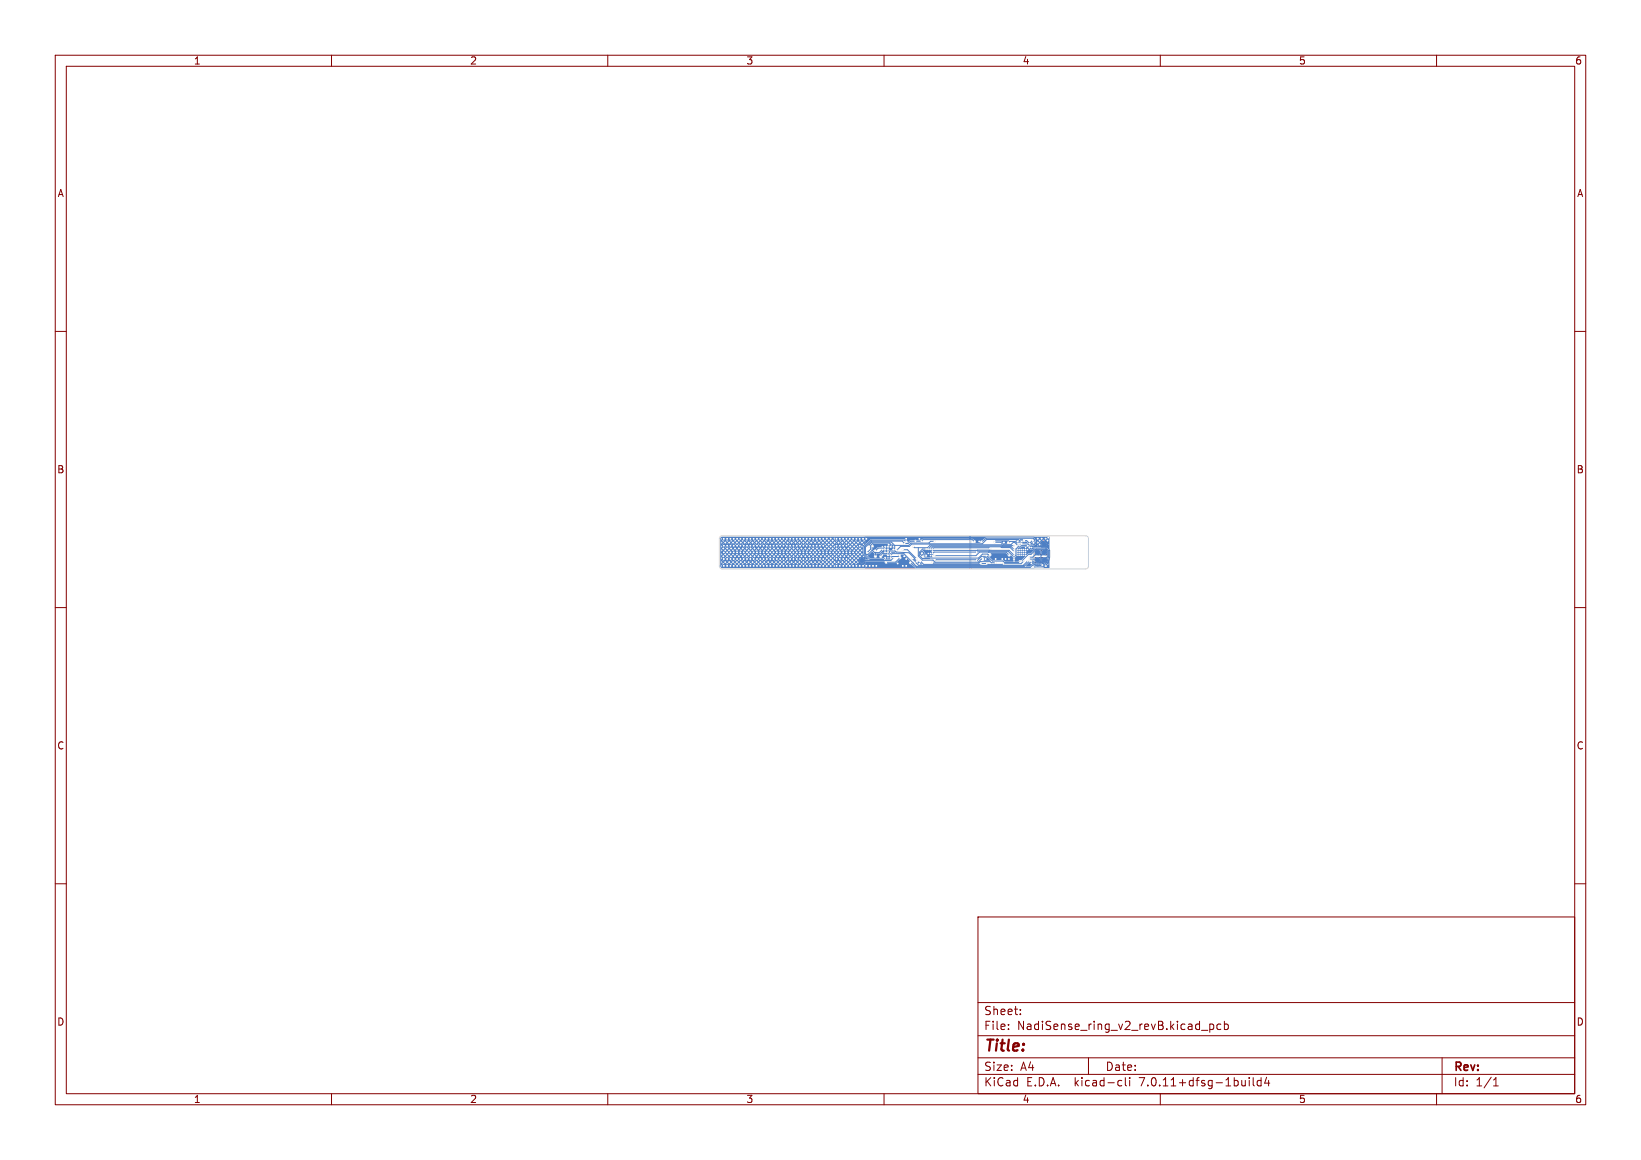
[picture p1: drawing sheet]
<svg xmlns="http://www.w3.org/2000/svg" width="297mm" height="210mm" viewBox="0 0 297 210" stroke-linecap="round" stroke-linejoin="round" font-family="sans-serif">
<defs><g id="words">
<text font-size="2.8" fill="#840000" x="178" y="190.9">Title:</text>
<g font-size="2.1" fill="#840000">
<text x="178" y="184">Sheet:</text>
<text x="178" y="186.7">File:</text>
<text x="184.1" y="186.7">NadiSense_ring_v2_revB.kicad_pcb</text>
<text x="178" y="196.9">KiCad</text>
<text x="178" y="194.1">Size:</text>
<text x="184.7" y="194.1">A4</text>
<text x="185.7" y="196.9">E.D.A.</text>
<text x="194.6" y="196.9">kicad-cli</text>
<text x="200" y="194.1">Date:</text>
<text x="206.5" y="196.9">7.0.11+dfsg-1build4</text>
<text x="263" y="194.3">Rev:</text>
<text x="263" y="196.9">Id:</text>
<text x="267.1" y="196.9">1/1</text>
</g>
<g font-size="1.8" fill="#840000">
<text x="35" y="11.9">1</text>
<text x="85" y="11.9">2</text>
<text x="135" y="11.9">3</text>
<text x="185" y="11.9">4</text>
<text x="235" y="11.9">5</text>
<text x="285" y="11.9">6</text>
<text x="10.3" y="35.9">A</text>
<text x="285.4" y="35.9">A</text>
<text x="10.3" y="85.9">B</text>
<text x="285.3" y="85.9">B</text>
<text x="10.3" y="135.9">C</text>
<text x="285.3" y="135.9">C</text>
<text x="10.3" y="185.9">D</text>
<text x="285.3" y="185.9">D</text>
<text x="35" y="199.9">1</text>
<text x="85" y="199.9">2</text>
<text x="135" y="199.9">3</text>
<text x="185" y="199.9">4</text>
<text x="235" y="199.9">5</text>
<text x="285" y="199.9">6</text>
</g>
<g font-size=".6" fill="#e8b2a7">
<text x="188.7" y="98">5</text>
<text x="187.5" y="102.6">1</text>
</g>
<g font-size=".6" fill="#fff">
<text x="155.4" y="102.8">MR</text>
<text x="188.7" y="102.6">3</text>
</g>
<g font-size=".4" fill="#4d7fc4">
<text x="155.6" y="101.7">TP6</text>
<text x="187.4" y="101.6">TP1</text>
</g>
<g font-size=".4" fill="#585d84">
<text x="187.4" y="100.2">TP2</text>
<text x="188.6" y="98.8">TP5</text>
<text x="188.6" y="100.2">TP4</text>
</g>
</g></defs>
<g fill="none" stroke="#840000" stroke-width=".18">
<path d="M10 10h277v190h-277zM12 12h273v186h-273zM60 10v2M110 10v2M160 10v2M210 10v2M260 10v2M10 60h2M285 60h2M10 110h2M285 110h2M10 160h2"/>
<path d="M285 160h2M177 166h108v32h-108zM60 198v2M110 198v2M160 198v2M177 194.5h108M177 191.5h108M177 187.5h108M177 181.5h108M182.5 186.3v.1M182.5 185.5v.1M184.7 183.6v.1"/>
<path d="M184.7 182.8v.1M197 191.5v3M202.6 195.6l.4 .1M203 196.5l-.4 .1M203.7 195.1v1.3l.2 .2M204.5 195.1v.1M204.5 195.6v1M210 198v2M217.5 186.5h1.1M219 185.4v1.5M219 185.5l.4-.1 .3 .3v.4l-.2 .2h-.5M221 185.5l-.5-.1-.3 .3v.4l.2 .2h.6"/>
<path d="M221.6 185.5l.4-.1 .3 .3v.4l-.1 .2h-.6M221.6 184.9v1.5M226.1 195.1v.1M226.1 195.6v1M226.8 195.1v1.3l.2 .2M228.2 195.7l-.4-.1-.3 .3v.4l.2 .2h.5M228.2 195.1v1.5M229.2 195l-.3 1.1h.9M229.6 195.6v1M260 198v2M261 191.5v6.5M270.3 196.6h.9"/>
<path d="M270.3 195.5l.4-.4v1.5"/>
</g>
<path d="M156.6 97.1h18.9v5.8h-18.9zM175.7 97.1h11.4v5.8h-11.4z" fill="none" stroke="#c2c2c2" stroke-width=".18"/>
<g fill="none" stroke="#585d84" stroke-width=".18">
<path d="M187.4 99.5h.9v.9h-.9zM188.6 98.1h.9v1h-.9zM188.6 99.5h.9v.9h-.9zM189.5 98.8l-.3 .3M155.6 101.1h.9v.9h-.9zM156.5 101.7l-.3 .3M187.4 101h.9v.8h-.9zM188.3 100.1l-.3 .3M188.3 101.5l-.3 .3M188.6 101h.9v.8h-.9zM188.6 101.2h.2M188.7 101.2v.3"/>
<path d="M189 101.3l-.1-.1v.3M189 101.3h.1M189.1 101.3l-.2 .1M189.2 101.2h.2l-.1 .2M189.2 101.5h.1M189.3 101.4h.1M189.3 101.5h.1M189.4 101.4v.1M189.4 101.5h-.1M189.5 100.1l-.3 .3M189.5 101.5l-.3 .3"/>
</g>
<g fill="#fff" stroke="#fff" stroke-width=".18">
<circle cx="158.4" cy="100.7" r=".07"/>
<circle cx="186.7" cy="101.6" r=".05"/>
<circle cx="159.7" cy="99.5" r=".05"/>
<circle cx="165.7" cy="98" r=".08"/>
<circle cx="160.2" cy="100" r=".05"/>
<circle cx="183.5" cy="100.9" r=".05"/>
<circle cx="186" cy="98.8" r=".05"/>
<circle cx="166.6" cy="101.6" r=".07"/>
<circle cx="166.8" cy="98" r=".08"/>
<circle cx="176.8" cy="99.9" r=".08"/>
<circle cx="181.6" cy="102.1" r=".08"/>
<circle cx="184.2" cy="98.8" r=".05"/>
<circle cx="163.7" cy="98.4" r=".07"/>
<circle cx="183.5" cy="101.2" r=".05"/>
<circle cx="177.5" cy="102" r=".08"/>
<circle cx="157.9" cy="98.9" r=".08"/>
<circle cx="176.3" cy="98.1" r=".07"/>
<circle cx="180" cy="98.2" r=".07"/>
<circle cx="160.2" cy="99.5" r=".05"/>
<circle cx="168.8" cy="100.2" r=".05"/>
<circle cx="185.3" cy="101.6" r=".05"/>
<circle cx="178.6" cy="102" r=".08"/>
<circle cx="168.8" cy="100.6" r=".05"/>
<circle cx="177.7" cy="98.1" r=".07"/>
<circle cx="184.9" cy="98.4" r=".05"/>
<circle cx="179.2" cy="100.5" r=".08"/>
<circle cx="167.6" cy="99.4" r=".05"/>
<circle cx="183.5" cy="100.5" r=".05"/>
<circle cx="168.8" cy="99.8" r=".05"/>
<circle cx="184.6" cy="98.4" r=".05"/>
<circle cx="162.3" cy="99.6" r=".07"/>
<circle cx="161.2" cy="101" r=".05"/>
<circle cx="162.8" cy="100.5" r=".07"/>
<circle cx="186.3" cy="101.6" r=".05"/>
<circle cx="161.2" cy="100.5" r=".05"/>
<circle cx="182.5" cy="98.3" r=".08"/>
<circle cx="184.2" cy="98.4" r=".05"/>
<circle cx="186.3" cy="99.1" r=".05"/>
<circle cx="187" cy="102.7" r=".08"/>
<circle cx="163.4" cy="99.5" r=".07"/>
<circle cx="160.4" cy="101.8" r=".08"/>
<circle cx="162.9" cy="101" r=".07"/>
<circle cx="165.8" cy="101.1" r=".07"/>
<circle cx="184.6" cy="101.6" r=".05"/>
<circle cx="176.7" cy="101.5" r=".08"/>
<circle cx="169.2" cy="101.3" r=".07"/>
<circle cx="178.5" cy="100.6" r=".07"/>
<circle cx="164" cy="98.1" r=".08"/>
<circle cx="183.5" cy="98.8" r=".05"/>
<circle cx="165.3" cy="98.9" r=".07"/>
<circle cx="160.2" cy="101" r=".05"/>
<circle cx="177.9" cy="101.2" r=".08"/>
<circle cx="182.6" cy="100.5" r=".08"/>
<circle cx="168.8" cy="101.8" r=".08"/>
<circle cx="169.2" cy="100.6" r=".05"/>
<circle cx="180.2" cy="101.9" r=".07"/>
<circle cx="161.7" cy="101" r=".05"/>
<circle cx="167.6" cy="100.6" r=".05"/>
<circle cx="167" cy="100.8" r=".07"/>
<circle cx="160.7" cy="99" r=".05"/>
<circle cx="160.7" cy="99.5" r=".05"/>
<circle cx="183.5" cy="99.8" r=".05"/>
<circle cx="168.4" cy="99.4" r=".05"/>
<circle cx="168" cy="99.4" r=".05"/>
<circle cx="183.5" cy="99.5" r=".05"/>
<circle cx="168.8" cy="99.4" r=".05"/>
<circle cx="179.2" cy="99.3" r=".08"/>
<circle cx="160.2" cy="99" r=".05"/>
<circle cx="158.4" cy="99.7" r=".07"/>
<circle cx="186.3" cy="100.9" r=".05"/>
<circle cx="186.3" cy="101.2" r=".05"/>
<circle cx="165.6" cy="101.8" r=".08"/>
<circle cx="165.1" cy="101.1" r=".07"/>
<circle cx="186" cy="101.6" r=".05"/>
<circle cx="159.4" cy="100.7" r=".08"/>
<circle cx="160.7" cy="100" r=".05"/>
<circle cx="161.7" cy="99.5" r=".05"/>
<circle cx="157.3" cy="98.9" r=".07"/>
<circle cx="169.1" cy="98" r=".08"/>
<circle cx="161.2" cy="99" r=".05"/>
<circle cx="156.9" cy="100.1" r=".07"/>
<circle cx="185.4" cy="97.9" r=".08"/>
<circle cx="186.9" cy="97.8" r=".07"/>
<circle cx="186.3" cy="98.4" r=".05"/>
<circle cx="184.9" cy="101.6" r=".05"/>
<circle cx="160.7" cy="100.5" r=".05"/>
<circle cx="166" cy="101.6" r=".08"/>
<circle cx="164.8" cy="101.9" r=".08"/>
<circle cx="156.8" cy="97.6" r=".07"/>
<circle cx="131" cy="102.5" r=".08"/>
<circle cx="184.6" cy="99.5" r=".05"/>
<circle cx="151.4" cy="102.5" r=".08"/>
<circle cx="147.2" cy="97.5" r=".07"/>
<circle cx="138.2" cy="98.8" r=".07"/>
<circle cx="137" cy="97.6" r=".08"/>
<circle cx="145.4" cy="102.5" r=".08"/>
<circle cx="135.8" cy="102.4" r=".08"/>
<circle cx="184.9" cy="100.2" r=".05"/>
<circle cx="146.6" cy="101.2" r=".07"/>
<circle cx="184.2" cy="99.5" r=".05"/>
<circle cx="132.8" cy="102.4" r=".08"/>
<circle cx="143.6" cy="97.5" r=".07"/>
<circle cx="141.8" cy="102.4" r=".08"/>
<circle cx="141.2" cy="98.8" r=".07"/>
<circle cx="132.2" cy="97.5" r=".07"/>
<circle cx="149" cy="100" r=".07"/>
<circle cx="185.3" cy="99.8" r=".05"/>
<circle cx="181.4" cy="101.2" r=".07"/>
<circle cx="134.6" cy="102.4" r=".07"/>
<circle cx="132.2" cy="100" r=".07"/>
<circle cx="189.3" cy="102.5" r=".07"/>
<circle cx="134" cy="98.8" r=".08"/>
<circle cx="144.2" cy="101.2" r=".07"/>
<circle cx="185.3" cy="100.2" r=".05"/>
<circle cx="151.4" cy="100" r=".08"/>
<circle cx="168.4" cy="100.2" r=".05"/>
<circle cx="164" cy="97.5" r=".07"/>
<circle cx="146" cy="101.2" r=".07"/>
<circle cx="143" cy="101.2" r=".07"/>
<circle cx="142.4" cy="102.5" r=".08"/>
<circle cx="157.4" cy="102.5" r=".08"/>
<circle cx="133.4" cy="102.4" r=".08"/>
<circle cx="141.2" cy="102.4" r=".07"/>
<circle cx="136.4" cy="98.8" r=".08"/>
<circle cx="152.6" cy="98.8" r=".07"/>
<circle cx="166.4" cy="97.6" r=".08"/>
<circle cx="142.4" cy="98.8" r=".08"/>
<circle cx="147.2" cy="102.4" r=".07"/>
<circle cx="132.8" cy="100" r=".07"/>
<circle cx="153.8" cy="102.4" r=".08"/>
<circle cx="135.2" cy="98.8" r=".07"/>
<circle cx="132.8" cy="97.6" r=".07"/>
<circle cx="149" cy="98.8" r=".07"/>
<circle cx="189.7" cy="97.3" r=".07"/>
<circle cx="186.7" cy="99.1" r=".05"/>
<circle cx="153.2" cy="101.2" r=".07"/>
<circle cx="178.4" cy="101.2" r=".07"/>
<circle cx="138.8" cy="102.4" r=".08"/>
<circle cx="184.6" cy="100.5" r=".05"/>
<circle cx="134.6" cy="100" r=".07"/>
<circle cx="155" cy="100" r=".07"/>
<circle cx="149" cy="101.2" r=".07"/>
<circle cx="141.2" cy="97.5" r=".07"/>
<circle cx="143.6" cy="102.4" r=".07"/>
<circle cx="163.6" cy="100.7" r=".07"/>
<circle cx="135.8" cy="101.2" r=".07"/>
<circle cx="142.4" cy="100" r=".08"/>
<circle cx="166.4" cy="102.1" r=".08"/>
<circle cx="148.4" cy="100" r=".08"/>
<circle cx="138.8" cy="100" r=".07"/>
<circle cx="153.2" cy="98.8" r=".08"/>
<circle cx="166.9" cy="100.2" r=".07"/>
<circle cx="138.2" cy="100" r=".07"/>
<circle cx="140" cy="101.2" r=".08"/>
<circle cx="141.8" cy="97.6" r=".07"/>
<circle cx="152.6" cy="101.2" r=".07"/>
<circle cx="133.4" cy="98.8" r=".08"/>
<circle cx="186.7" cy="102" r=".07"/>
<circle cx="137" cy="100" r=".08"/>
<circle cx="135.8" cy="98.8" r=".08"/>
<circle cx="159.7" cy="99" r=".05"/>
<circle cx="148.4" cy="97.6" r=".08"/>
<circle cx="140.6" cy="97.5" r=".07"/>
<circle cx="146.6" cy="102.4" r=".07"/>
<circle cx="131.6" cy="101.2" r=".07"/>
<circle cx="143" cy="97.5" r=".07"/>
<circle cx="137.6" cy="98.8" r=".07"/>
<circle cx="184.9" cy="99.5" r=".05"/>
<circle cx="144.2" cy="102.4" r=".07"/>
<circle cx="135.2" cy="97.5" r=".07"/>
<circle cx="151.4" cy="101.2" r=".08"/>
<circle cx="160.7" cy="101" r=".05"/>
<circle cx="185.3" cy="100.5" r=".05"/>
<circle cx="146.6" cy="97.5" r=".07"/>
<circle cx="137.6" cy="100" r=".07"/>
<circle cx="136.4" cy="101.2" r=".07"/>
<circle cx="156.8" cy="102.4" r=".08"/>
<circle cx="182.6" cy="101.2" r=".07"/>
<circle cx="145.4" cy="98.8" r=".08"/>
<circle cx="134" cy="101.2" r=".08"/>
<circle cx="152.6" cy="100" r=".07"/>
<circle cx="152.6" cy="102.4" r=".07"/>
<circle cx="153.8" cy="100" r=".07"/>
<circle cx="147.8" cy="101.2" r=".07"/>
<circle cx="185.6" cy="100.2" r=".05"/>
<circle cx="137.6" cy="102.4" r=".07"/>
<circle cx="144.8" cy="97.6" r=".07"/>
<circle cx="143" cy="102.4" r=".07"/>
<circle cx="164" cy="102.4" r=".07"/>
<circle cx="147.8" cy="97.6" r=".07"/>
<circle cx="147.8" cy="98.8" r=".08"/>
<circle cx="144.8" cy="98.8" r=".08"/>
<circle cx="184.6" cy="100.2" r=".05"/>
<circle cx="139.4" cy="97.6" r=".07"/>
<circle cx="156.2" cy="97.6" r=".07"/>
<circle cx="152" cy="98.8" r=".07"/>
<circle cx="168.4" cy="100.6" r=".05"/>
<circle cx="187" cy="98.3" r=".07"/>
<circle cx="135.2" cy="101.2" r=".07"/>
<circle cx="185.6" cy="99.8" r=".05"/>
<circle cx="161.7" cy="99" r=".05"/>
<circle cx="154.4" cy="97.6" r=".08"/>
<circle cx="134.6" cy="101.2" r=".07"/>
<circle cx="137" cy="102.5" r=".08"/>
<circle cx="143" cy="98.8" r=".07"/>
<circle cx="134.6" cy="98.8" r=".07"/>
<circle cx="144.8" cy="102.4" r=".08"/>
<circle cx="137" cy="101.2" r=".08"/>
<circle cx="131" cy="100" r=".08"/>
<circle cx="140.6" cy="98.8" r=".07"/>
<circle cx="134" cy="100" r=".08"/>
<circle cx="155" cy="102.4" r=".07"/>
<circle cx="141.2" cy="100" r=".07"/>
<circle cx="135.8" cy="100" r=".07"/>
<circle cx="177.2" cy="98" r=".07"/>
<circle cx="185.6" cy="99.1" r=".05"/>
<circle cx="140.6" cy="102.4" r=".07"/>
<circle cx="139.4" cy="101.2" r=".07"/>
<circle cx="185.3" cy="99.5" r=".05"/>
<circle cx="137.6" cy="97.5" r=".07"/>
<circle cx="147.8" cy="100" r=".07"/>
<circle cx="140.6" cy="100" r=".07"/>
<circle cx="150.2" cy="100" r=".07"/>
<circle cx="131.6" cy="102.4" r=".07"/>
<circle cx="184.2" cy="100.5" r=".05"/>
<circle cx="146.6" cy="98.8" r=".07"/>
<circle cx="132.2" cy="98.8" r=".07"/>
<circle cx="147.2" cy="98.8" r=".07"/>
<circle cx="184.2" cy="99.8" r=".05"/>
<circle cx="141.8" cy="98.8" r=".08"/>
<circle cx="152" cy="97.5" r=".07"/>
<circle cx="138.8" cy="97.6" r=".07"/>
<circle cx="140" cy="100" r=".08"/>
<circle cx="137" cy="98.8" r=".08"/>
<circle cx="148.4" cy="101.2" r=".08"/>
<circle cx="153.2" cy="100" r=".07"/>
<circle cx="152" cy="100" r=".07"/>
<circle cx="132.8" cy="98.8" r=".08"/>
<circle cx="135.8" cy="97.6" r=".07"/>
<circle cx="135.2" cy="100" r=".07"/>
<circle cx="158.6" cy="102.4" r=".07"/>
<circle cx="138.2" cy="101.2" r=".07"/>
<circle cx="144.2" cy="100" r=".07"/>
<circle cx="136.4" cy="102.4" r=".08"/>
<circle cx="148.4" cy="98.8" r=".08"/>
<circle cx="140" cy="97.6" r=".08"/>
<circle cx="131" cy="101.2" r=".08"/>
<circle cx="132.2" cy="102.4" r=".07"/>
<circle cx="131" cy="97.6" r=".08"/>
<circle cx="154.4" cy="102.5" r=".08"/>
<circle cx="146.6" cy="100" r=".07"/>
<circle cx="163.4" cy="102.5" r=".08"/>
<circle cx="184.6" cy="99.8" r=".05"/>
<circle cx="155" cy="97.5" r=".07"/>
<circle cx="155.6" cy="98.8" r=".07"/>
<circle cx="146" cy="100" r=".07"/>
<circle cx="138.2" cy="102.4" r=".07"/>
<circle cx="151.4" cy="97.6" r=".08"/>
<circle cx="146" cy="102.4" r=".07"/>
<circle cx="144.2" cy="98.8" r=".07"/>
<circle cx="149.6" cy="100" r=".07"/>
<circle cx="153.8" cy="97.6" r=".07"/>
<circle cx="145.4" cy="100" r=".08"/>
<circle cx="142.4" cy="97.6" r=".08"/>
<circle cx="186" cy="99.5" r=".05"/>
<circle cx="145.4" cy="97.6" r=".08"/>
<circle cx="149" cy="102.4" r=".07"/>
<circle cx="147.2" cy="100" r=".07"/>
<circle cx="168" cy="100.2" r=".05"/>
<circle cx="138.8" cy="101.2" r=".07"/>
<circle cx="155.6" cy="97.5" r=".07"/>
<circle cx="133.4" cy="101.2" r=".07"/>
<circle cx="134" cy="102.5" r=".08"/>
<circle cx="184.9" cy="99.8" r=".05"/>
<circle cx="143.6" cy="98.8" r=".07"/>
<circle cx="184.9" cy="100.5" r=".05"/>
<circle cx="131" cy="98.8" r=".08"/>
<circle cx="134.6" cy="97.5" r=".07"/>
<circle cx="151.4" cy="98.8" r=".08"/>
<circle cx="143.6" cy="100" r=".07"/>
<circle cx="184.2" cy="98" r=".07"/>
<circle cx="159.7" cy="100.5" r=".05"/>
<circle cx="181.7" cy="98.2" r=".07"/>
<circle cx="183.5" cy="101.6" r=".05"/>
<circle cx="152" cy="102.4" r=".07"/>
<circle cx="146" cy="97.5" r=".07"/>
<circle cx="131.6" cy="97.5" r=".07"/>
<circle cx="140" cy="98.8" r=".08"/>
<circle cx="136.4" cy="100" r=".07"/>
<circle cx="131.6" cy="98.8" r=".07"/>
<circle cx="158" cy="102.4" r=".07"/>
<circle cx="138.2" cy="97.5" r=".07"/>
<circle cx="160.8" cy="98.6" r=".07"/>
<circle cx="140.6" cy="101.2" r=".07"/>
<circle cx="152" cy="101.2" r=".07"/>
<circle cx="142.4" cy="101.2" r=".08"/>
<circle cx="136.4" cy="97.6" r=".07"/>
<circle cx="153.2" cy="102.4" r=".08"/>
<circle cx="148.4" cy="102.5" r=".08"/>
<circle cx="162.5" cy="102" r=".07"/>
<circle cx="154.4" cy="100" r=".08"/>
<circle cx="137.6" cy="101.2" r=".07"/>
<circle cx="149" cy="97.5" r=".07"/>
<circle cx="131.6" cy="100" r=".07"/>
<circle cx="133.4" cy="97.6" r=".07"/>
<circle cx="143.6" cy="101.2" r=".07"/>
<circle cx="144.8" cy="101.2" r=".07"/>
<circle cx="141.8" cy="101.2" r=".07"/>
<circle cx="138.8" cy="98.8" r=".08"/>
<circle cx="139.4" cy="102.4" r=".08"/>
<circle cx="132.8" cy="101.2" r=".07"/>
<circle cx="184.9" cy="98" r=".07"/>
<circle cx="164" cy="101.2" r=".07"/>
<circle cx="143" cy="100" r=".07"/>
<circle cx="182" cy="101.2" r=".07"/>
<circle cx="185.6" cy="99.5" r=".05"/>
<circle cx="147.2" cy="101.2" r=".07"/>
<circle cx="153.2" cy="97.6" r=".07"/>
<circle cx="185.6" cy="100.5" r=".05"/>
<circle cx="145.4" cy="101.2" r=".08"/>
<circle cx="133.4" cy="100" r=".07"/>
<circle cx="134" cy="97.6" r=".08"/>
<circle cx="146" cy="98.8" r=".07"/>
<circle cx="150.8" cy="100" r=".07"/>
<circle cx="141.2" cy="101.2" r=".07"/>
<circle cx="161.2" cy="100" r=".05"/>
<circle cx="139.4" cy="100" r=".07"/>
<circle cx="135.2" cy="102.4" r=".07"/>
<circle cx="141.8" cy="100" r=".07"/>
<circle cx="180.2" cy="101.2" r=".07"/>
<circle cx="144.8" cy="100" r=".07"/>
<circle cx="184.2" cy="100.2" r=".05"/>
<circle cx="139.4" cy="98.8" r=".08"/>
<circle cx="184.6" cy="98.8" r=".05"/>
<circle cx="147.8" cy="102.4" r=".08"/>
<circle cx="132.2" cy="101.2" r=".07"/>
<circle cx="152.6" cy="97.5" r=".07"/>
<circle cx="140" cy="102.5" r=".08"/>
<circle cx="144.2" cy="97.5" r=".07"/>
</g>
<g fill="#9afff8" stroke="#9afff8" stroke-width=".18">
<circle cx="189" cy="98.6" r=".4"/>
<circle cx="187.8" cy="100" r=".4"/>
<circle cx="189" cy="100" r=".4"/>
<circle cx="156" cy="101.5" r=".4"/>
<circle cx="189" cy="101.4" r=".4"/>
<circle cx="187.8" cy="101.4" r=".4"/>
</g>
<g fill="#4d7fc4" stroke="#4d7fc4" stroke-width=".18">
<circle cx="189" cy="98.6" r=".4"/>
<circle cx="187.8" cy="100" r=".4"/>
<circle cx="189" cy="100" r=".4"/>
<circle cx="156" cy="101.5" r=".4"/>
<circle cx="189" cy="101.4" r=".4"/>
<circle cx="187.8" cy="101.4" r=".4"/>
</g>
<g fill="#ececec" stroke="#ececec" stroke-width=".18">
<circle cx="158.4" cy="100.7" r=".18"/>
<circle cx="186.7" cy="101.6" r=".1"/>
<circle cx="159.7" cy="99.5" r=".1"/>
<circle cx="165.7" cy="98" r=".18"/>
<circle cx="160.2" cy="100" r=".1"/>
<circle cx="183.5" cy="100.9" r=".1"/>
<circle cx="186" cy="98.8" r=".1"/>
<circle cx="166.6" cy="101.6" r=".17"/>
<circle cx="166.8" cy="98" r=".17"/>
<circle cx="176.8" cy="99.9" r=".17"/>
<circle cx="181.6" cy="102.1" r=".17"/>
<circle cx="184.2" cy="98.8" r=".1"/>
<circle cx="163.7" cy="98.4" r=".17"/>
<circle cx="183.5" cy="101.2" r=".1"/>
<circle cx="177.5" cy="102" r=".17"/>
<circle cx="157.9" cy="98.9" r=".18"/>
<circle cx="176.3" cy="98.1" r=".17"/>
<circle cx="180" cy="98.2" r=".17"/>
<circle cx="160.2" cy="99.5" r=".1"/>
<circle cx="168.8" cy="100.2" r=".1"/>
<circle cx="185.3" cy="101.6" r=".1"/>
<circle cx="178.6" cy="102" r=".17"/>
<circle cx="168.8" cy="100.6" r=".1"/>
<circle cx="177.7" cy="98.1" r=".17"/>
<circle cx="184.9" cy="98.4" r=".1"/>
<circle cx="179.2" cy="100.5" r=".17"/>
<circle cx="167.6" cy="99.4" r=".1"/>
<circle cx="183.5" cy="100.5" r=".1"/>
<circle cx="168.8" cy="99.8" r=".1"/>
<circle cx="184.6" cy="98.4" r=".1"/>
<circle cx="162.3" cy="99.6" r=".17"/>
<circle cx="161.2" cy="101" r=".1"/>
<circle cx="162.8" cy="100.5" r=".17"/>
<circle cx="186.3" cy="101.6" r=".1"/>
<circle cx="161.2" cy="100.5" r=".1"/>
<circle cx="182.5" cy="98.3" r=".18"/>
<circle cx="184.2" cy="98.4" r=".1"/>
<circle cx="186.3" cy="99.1" r=".1"/>
<circle cx="187" cy="102.7" r=".17"/>
<circle cx="163.4" cy="99.5" r=".18"/>
<circle cx="160.4" cy="101.8" r=".18"/>
<circle cx="162.9" cy="101" r=".18"/>
<circle cx="165.8" cy="101.1" r=".17"/>
<circle cx="184.6" cy="101.6" r=".1"/>
<circle cx="176.7" cy="101.5" r=".18"/>
<circle cx="169.2" cy="101.3" r=".17"/>
<circle cx="178.5" cy="100.6" r=".17"/>
<circle cx="164" cy="98.1" r=".17"/>
<circle cx="183.5" cy="98.8" r=".1"/>
<circle cx="165.3" cy="98.9" r=".17"/>
<circle cx="160.2" cy="101" r=".1"/>
<circle cx="177.9" cy="101.2" r=".18"/>
<circle cx="182.6" cy="100.5" r=".18"/>
<circle cx="168.8" cy="101.8" r=".18"/>
<circle cx="169.2" cy="100.6" r=".1"/>
<circle cx="180.2" cy="101.9" r=".18"/>
<circle cx="161.7" cy="101" r=".1"/>
<circle cx="167.6" cy="100.6" r=".1"/>
<circle cx="167" cy="100.8" r=".17"/>
<circle cx="160.7" cy="99" r=".1"/>
<circle cx="160.7" cy="99.5" r=".1"/>
<circle cx="183.5" cy="99.8" r=".1"/>
<circle cx="168.4" cy="99.4" r=".1"/>
<circle cx="168" cy="99.4" r=".1"/>
<circle cx="183.5" cy="99.5" r=".1"/>
<circle cx="168.8" cy="99.4" r=".1"/>
<circle cx="179.2" cy="99.3" r=".17"/>
<circle cx="160.2" cy="99" r=".1"/>
<circle cx="158.4" cy="99.7" r=".17"/>
<circle cx="186.3" cy="100.9" r=".1"/>
<circle cx="186.3" cy="101.2" r=".1"/>
<circle cx="165.6" cy="101.8" r=".18"/>
<circle cx="165.1" cy="101.1" r=".17"/>
<circle cx="186" cy="101.6" r=".1"/>
<circle cx="159.4" cy="100.8" r=".18"/>
<circle cx="160.7" cy="100" r=".1"/>
<circle cx="161.7" cy="99.5" r=".1"/>
<circle cx="157.3" cy="98.9" r=".17"/>
<circle cx="169.1" cy="98" r=".17"/>
<circle cx="161.2" cy="99" r=".1"/>
<circle cx="156.9" cy="100.1" r=".17"/>
<circle cx="185.4" cy="97.9" r=".17"/>
<circle cx="186.9" cy="97.8" r=".18"/>
<circle cx="186.3" cy="98.4" r=".1"/>
<circle cx="184.9" cy="101.6" r=".1"/>
<circle cx="160.7" cy="100.5" r=".1"/>
<circle cx="166" cy="101.6" r=".17"/>
<circle cx="164.8" cy="101.9" r=".17"/>
<circle cx="156.8" cy="97.5" r=".17"/>
<circle cx="131" cy="102.4" r=".18"/>
<circle cx="184.6" cy="99.5" r=".1"/>
<circle cx="151.4" cy="102.4" r=".18"/>
<circle cx="147.2" cy="97.5" r=".17"/>
<circle cx="138.2" cy="98.8" r=".18"/>
<circle cx="137" cy="97.5" r=".17"/>
<circle cx="145.4" cy="102.4" r=".18"/>
<circle cx="135.8" cy="102.4" r=".18"/>
<circle cx="184.9" cy="100.2" r=".1"/>
<circle cx="146.6" cy="101.2" r=".17"/>
<circle cx="184.2" cy="99.5" r=".1"/>
<circle cx="132.8" cy="102.4" r=".18"/>
<circle cx="143.6" cy="97.5" r=".17"/>
<circle cx="141.8" cy="102.4" r=".18"/>
<circle cx="141.2" cy="98.8" r=".18"/>
<circle cx="132.2" cy="97.5" r=".17"/>
<circle cx="149" cy="100" r=".17"/>
<circle cx="185.3" cy="99.8" r=".1"/>
<circle cx="181.4" cy="101.2" r=".17"/>
<circle cx="134.6" cy="102.4" r=".18"/>
<circle cx="132.2" cy="100" r=".17"/>
<circle cx="189.3" cy="102.5" r=".17"/>
<circle cx="134" cy="98.8" r=".18"/>
<circle cx="144.2" cy="101.2" r=".17"/>
<circle cx="185.3" cy="100.2" r=".1"/>
<circle cx="151.4" cy="100" r=".17"/>
<circle cx="168.4" cy="100.2" r=".1"/>
<circle cx="164" cy="97.5" r=".17"/>
<circle cx="146" cy="101.2" r=".17"/>
<circle cx="143" cy="101.2" r=".17"/>
<circle cx="142.4" cy="102.4" r=".18"/>
<circle cx="157.4" cy="102.4" r=".18"/>
<circle cx="133.4" cy="102.4" r=".17"/>
<circle cx="141.2" cy="102.4" r=".18"/>
<circle cx="136.4" cy="98.8" r=".18"/>
<circle cx="152.6" cy="98.8" r=".18"/>
<circle cx="166.4" cy="97.5" r=".17"/>
<circle cx="142.4" cy="98.8" r=".18"/>
<circle cx="147.2" cy="102.4" r=".18"/>
<circle cx="188.6" cy="102.3" r=".18"/>
<circle cx="132.8" cy="100" r=".17"/>
<circle cx="153.8" cy="102.4" r=".18"/>
<circle cx="135.2" cy="98.8" r=".18"/>
<circle cx="132.8" cy="97.5" r=".17"/>
<circle cx="149" cy="98.8" r=".18"/>
<circle cx="189.7" cy="97.3" r=".17"/>
<circle cx="186.7" cy="99.1" r=".1"/>
<circle cx="153.2" cy="101.2" r=".17"/>
<circle cx="178.4" cy="101.2" r=".17"/>
<circle cx="138.8" cy="102.4" r=".18"/>
<circle cx="184.6" cy="100.5" r=".1"/>
<circle cx="134.6" cy="100" r=".17"/>
<circle cx="155" cy="100" r=".17"/>
<circle cx="149" cy="101.2" r=".17"/>
<circle cx="141.2" cy="97.5" r=".17"/>
<circle cx="143.6" cy="102.4" r=".18"/>
<circle cx="163.6" cy="100.7" r=".18"/>
<circle cx="135.8" cy="101.2" r=".17"/>
<circle cx="142.4" cy="100" r=".17"/>
<circle cx="166.4" cy="102.1" r=".17"/>
<circle cx="148.4" cy="100" r=".17"/>
<circle cx="138.8" cy="100" r=".18"/>
<circle cx="153.2" cy="98.8" r=".18"/>
<circle cx="166.9" cy="100.2" r=".18"/>
<circle cx="138.2" cy="100" r=".17"/>
<circle cx="140" cy="101.2" r=".17"/>
<circle cx="141.8" cy="97.5" r=".18"/>
<circle cx="152.6" cy="101.2" r=".17"/>
<circle cx="133.4" cy="98.8" r=".17"/>
<circle cx="186.7" cy="102" r=".17"/>
<circle cx="137" cy="100" r=".17"/>
<circle cx="135.8" cy="98.8" r=".18"/>
<circle cx="159.7" cy="99" r=".1"/>
<circle cx="148.4" cy="97.5" r=".17"/>
<circle cx="140.6" cy="97.5" r=".17"/>
<circle cx="146.6" cy="102.4" r=".18"/>
<circle cx="131.6" cy="101.2" r=".17"/>
<circle cx="143" cy="97.5" r=".17"/>
<circle cx="137.6" cy="98.8" r=".18"/>
<circle cx="184.9" cy="99.5" r=".1"/>
<circle cx="144.2" cy="102.4" r=".18"/>
<circle cx="135.2" cy="97.5" r=".17"/>
<circle cx="151.4" cy="101.2" r=".17"/>
<circle cx="160.7" cy="101" r=".1"/>
<circle cx="185.3" cy="100.5" r=".1"/>
<circle cx="146.6" cy="97.5" r=".17"/>
<circle cx="137.6" cy="100" r=".17"/>
<circle cx="136.4" cy="101.2" r=".17"/>
<circle cx="156.8" cy="102.4" r=".17"/>
<circle cx="182.6" cy="101.2" r=".17"/>
<circle cx="145.4" cy="98.8" r=".18"/>
<circle cx="134" cy="101.2" r=".17"/>
<circle cx="152.6" cy="100" r=".17"/>
<circle cx="152.6" cy="102.4" r=".18"/>
<circle cx="153.8" cy="100" r=".18"/>
<circle cx="147.8" cy="101.2" r=".18"/>
<circle cx="185.6" cy="100.2" r=".1"/>
<circle cx="137.6" cy="102.4" r=".18"/>
<circle cx="144.8" cy="97.5" r=".18"/>
<circle cx="143" cy="102.4" r=".18"/>
<circle cx="164" cy="102.4" r=".18"/>
<circle cx="147.8" cy="97.5" r=".18"/>
<circle cx="147.8" cy="98.8" r=".18"/>
<circle cx="144.8" cy="98.8" r=".18"/>
<circle cx="184.6" cy="100.2" r=".1"/>
<circle cx="139.4" cy="97.5" r=".17"/>
<circle cx="156.2" cy="97.5" r=".17"/>
<circle cx="152" cy="98.8" r=".18"/>
<circle cx="168.4" cy="100.6" r=".1"/>
<circle cx="187" cy="98.3" r=".17"/>
<circle cx="135.2" cy="101.2" r=".17"/>
<circle cx="185.6" cy="99.8" r=".1"/>
<circle cx="161.7" cy="99" r=".1"/>
<circle cx="154.4" cy="97.5" r=".17"/>
<circle cx="134.6" cy="101.2" r=".17"/>
<circle cx="137" cy="102.4" r=".18"/>
<circle cx="143" cy="98.8" r=".18"/>
<circle cx="134.6" cy="98.8" r=".18"/>
<circle cx="144.8" cy="102.4" r=".18"/>
<circle cx="137" cy="101.2" r=".17"/>
<circle cx="131" cy="100" r=".17"/>
<circle cx="140.6" cy="98.8" r=".18"/>
<circle cx="134" cy="100" r=".17"/>
<circle cx="155" cy="102.4" r=".18"/>
<circle cx="141.2" cy="100" r=".17"/>
<circle cx="135.8" cy="100" r=".17"/>
<circle cx="177.2" cy="98" r=".17"/>
<circle cx="185.6" cy="99.1" r=".1"/>
<circle cx="140.6" cy="102.4" r=".18"/>
<circle cx="139.4" cy="101.2" r=".17"/>
<circle cx="185.3" cy="99.5" r=".1"/>
<circle cx="137.6" cy="97.5" r=".17"/>
<circle cx="147.8" cy="100" r=".18"/>
<circle cx="140.6" cy="100" r=".17"/>
<circle cx="150.2" cy="100" r=".17"/>
<circle cx="131.6" cy="102.4" r=".18"/>
<circle cx="184.2" cy="100.5" r=".1"/>
<circle cx="146.6" cy="98.8" r=".18"/>
<circle cx="132.2" cy="98.8" r=".18"/>
<circle cx="147.2" cy="98.8" r=".18"/>
<circle cx="184.2" cy="99.8" r=".1"/>
<circle cx="141.8" cy="98.8" r=".18"/>
<circle cx="152" cy="97.5" r=".17"/>
<circle cx="138.8" cy="97.5" r=".18"/>
<circle cx="140" cy="100" r=".17"/>
<circle cx="137" cy="98.8" r=".18"/>
<circle cx="148.4" cy="101.2" r=".17"/>
<circle cx="153.2" cy="100" r=".17"/>
<circle cx="152" cy="100" r=".17"/>
<circle cx="132.8" cy="98.8" r=".18"/>
<circle cx="135.8" cy="97.5" r=".17"/>
<circle cx="135.2" cy="100" r=".17"/>
<circle cx="158.6" cy="102.4" r=".18"/>
<circle cx="138.2" cy="101.2" r=".17"/>
<circle cx="144.2" cy="100" r=".17"/>
<circle cx="136.4" cy="102.4" r=".18"/>
<circle cx="148.4" cy="98.8" r=".18"/>
<circle cx="140" cy="97.5" r=".17"/>
<circle cx="131" cy="101.2" r=".17"/>
<circle cx="132.2" cy="102.4" r=".18"/>
<circle cx="131" cy="97.5" r=".17"/>
<circle cx="154.4" cy="102.4" r=".18"/>
<circle cx="146.6" cy="100" r=".17"/>
<circle cx="163.4" cy="102.4" r=".18"/>
<circle cx="184.6" cy="99.8" r=".1"/>
<circle cx="155" cy="97.5" r=".17"/>
<circle cx="155.6" cy="98.8" r=".18"/>
<circle cx="146" cy="100" r=".17"/>
<circle cx="138.2" cy="102.4" r=".18"/>
<circle cx="151.4" cy="97.5" r=".17"/>
<circle cx="146" cy="102.4" r=".18"/>
<circle cx="144.2" cy="98.8" r=".18"/>
<circle cx="149.6" cy="100" r=".17"/>
<circle cx="153.8" cy="97.5" r=".18"/>
<circle cx="145.4" cy="100" r=".17"/>
<circle cx="142.4" cy="97.5" r=".17"/>
<circle cx="186" cy="99.5" r=".1"/>
<circle cx="145.4" cy="97.5" r=".17"/>
<circle cx="149" cy="102.4" r=".18"/>
<circle cx="147.2" cy="100" r=".17"/>
<circle cx="168" cy="100.2" r=".1"/>
<circle cx="138.8" cy="101.2" r=".18"/>
<circle cx="155.6" cy="97.5" r=".17"/>
<circle cx="133.4" cy="101.2" r=".17"/>
<circle cx="134" cy="102.4" r=".18"/>
<circle cx="184.9" cy="99.8" r=".1"/>
<circle cx="143.6" cy="98.8" r=".18"/>
<circle cx="184.9" cy="100.5" r=".1"/>
<circle cx="131" cy="98.8" r=".18"/>
<circle cx="134.6" cy="97.5" r=".17"/>
<circle cx="151.4" cy="98.8" r=".18"/>
<circle cx="143.6" cy="100" r=".17"/>
<circle cx="184.2" cy="98" r=".17"/>
<circle cx="159.7" cy="100.5" r=".1"/>
<circle cx="181.7" cy="98.2" r=".17"/>
<circle cx="183.5" cy="101.6" r=".1"/>
<circle cx="152" cy="102.4" r=".18"/>
<circle cx="146" cy="97.5" r=".17"/>
<circle cx="131.6" cy="97.5" r=".17"/>
<circle cx="140" cy="98.8" r=".18"/>
<circle cx="136.4" cy="100" r=".17"/>
<circle cx="131.6" cy="98.8" r=".18"/>
<circle cx="158" cy="102.4" r=".18"/>
<circle cx="138.2" cy="97.5" r=".17"/>
<circle cx="160.8" cy="98.6" r=".17"/>
<circle cx="140.6" cy="101.2" r=".17"/>
<circle cx="152" cy="101.2" r=".17"/>
<circle cx="142.4" cy="101.2" r=".17"/>
<circle cx="136.4" cy="97.5" r=".17"/>
<circle cx="153.2" cy="102.4" r=".18"/>
<circle cx="148.4" cy="102.4" r=".18"/>
<circle cx="162.5" cy="102" r=".17"/>
<circle cx="154.4" cy="100" r=".17"/>
<circle cx="137.6" cy="101.2" r=".17"/>
<circle cx="149" cy="97.5" r=".17"/>
<circle cx="131.6" cy="100" r=".17"/>
<circle cx="133.4" cy="97.5" r=".17"/>
<circle cx="143.6" cy="101.2" r=".17"/>
<circle cx="144.8" cy="101.2" r=".18"/>
<circle cx="141.8" cy="101.2" r=".18"/>
<circle cx="138.8" cy="98.8" r=".18"/>
<circle cx="139.4" cy="102.4" r=".18"/>
<circle cx="132.8" cy="101.2" r=".17"/>
<circle cx="184.9" cy="98" r=".17"/>
<circle cx="164" cy="101.2" r=".17"/>
<circle cx="143" cy="100" r=".17"/>
<circle cx="182" cy="101.2" r=".17"/>
<circle cx="185.6" cy="99.5" r=".1"/>
<circle cx="147.2" cy="101.2" r=".17"/>
<circle cx="153.2" cy="97.5" r=".17"/>
<circle cx="185.6" cy="100.5" r=".1"/>
<circle cx="145.4" cy="101.2" r=".17"/>
<circle cx="133.4" cy="100" r=".17"/>
<circle cx="134" cy="97.5" r=".17"/>
<circle cx="146" cy="98.8" r=".18"/>
<circle cx="150.8" cy="100" r=".18"/>
<circle cx="141.2" cy="101.2" r=".17"/>
<circle cx="161.2" cy="100" r=".1"/>
<circle cx="139.4" cy="100" r=".17"/>
<circle cx="135.2" cy="102.4" r=".18"/>
<circle cx="141.8" cy="100" r=".18"/>
<circle cx="180.2" cy="101.2" r=".17"/>
<circle cx="144.8" cy="100" r=".18"/>
<circle cx="184.2" cy="100.2" r=".1"/>
<circle cx="139.4" cy="98.8" r=".18"/>
<circle cx="184.6" cy="98.8" r=".1"/>
<circle cx="147.8" cy="102.4" r=".18"/>
<circle cx="132.2" cy="101.2" r=".17"/>
<circle cx="152.6" cy="97.5" r=".17"/>
<circle cx="140" cy="102.4" r=".18"/>
<circle cx="144.2" cy="97.5" r=".17"/>
</g>
<g fill="none" stroke="#4d7fc4" stroke-width=".18">
<path d="M157.9 98.9v.7M159.7 99.5l-.5 .5h-.9l-.4-.4M160.2 99l-.2 .2h-1.1l-.5 .5M160.2 99.5v.5M160.7 99v.5M161.2 99v-.5l-.2-.2h-3l-.4 .4v.7l-.7 .7M161.9 98.7v.6l-.2 .2M161.9 98.7l-.6-.6h-3.5l-.5 .6v.2M163.4 99.5h.8l1.6 1.6M163.7 98.4l-.4-.4h-5.6l-1.1 1.1v1.1l.2 .2h.3l.8-.8M163.7 98.4h.1M164 98.1l-.3-.3h-6l-1.3 1.2v1.3l1.1 1h2.4l.3-.3"/>
<path d="M166.2 99.2v1.5l.7 .7h1.9l.4 .4h7.8l.6-.6h.3M167.6 99.4h-.6l-.6 .6v.6l.5 .5 10.2-.1 .7-.7h.9l.2 .2h.3M168 99.4l.6-.6h12.6l.1 .2h1.7l.5 .5M168.4 99.4l.4-.4h12.3l.2 .1h1.5l.7 .7M168.8 99.8l.2-.2h13.6l.9 .9M169.1 98h-.7l-.3 .3h-3.2l-.5 .4h-2.5M176.3 98.1l-.3-.4h-8.9l-.3 .3h-2l-.4 .4h-.7M177.7 98.1l.8-.7h8.5l.2 .3 .2 .7a1.08 1.08 0 0 1-1.4 .1l-1-.1M179.2 99.3l-.2-.1h-10l-.2 .2M180 98.2h1.1l.5 .4h1.4l.4-.4h.2l.9 .8 .4-.2h1.1M182.5 98.3l.3-.3h.9l.5 .4M183.5 98.8h-2.1l-.1-.2h-12.9l-.5 .6h-2.4l-.2-.3"/>
<path d="M183.5 98.8h.1M184.2 98.8h.1M184.3 98.9l-.4 .5v1.1l-.4 .4M184.6 98.4v-.5l-.3-.2h-5.7l-.8 .8h-12.8l-.4 .4h-1.6l-.7 .7M185.4 97.9h.4l.5 .5M186.3 98.4h.1M186.4 99.2l.2 .2 .3-.2h2.4l.4 .4a2.94 2.94 0 0 1-.8 2.9M186.9 97.8l-.6 .6M189.9 99.6h.1M190 99.6a3.6 3.6 0 0 1-.7 2.9M158.4 100v.7M160.7 100l-.2 .2h-.8l-.3 .3v.3"/>
<path d="M160.7 100.4l.5-.6h.8l.2 .2 2.3 .1 1.5 1.5M161.2 100.5l.3-.3h2.1l2.3 2.3h19.5l.9-.9M161.7 101l-.5 .5h-5.2M162.8 100.5l-.3 .3h-1l-.3 .2M162.9 101l-.8 .8h-1.7M165.1 101.1l.5 .6M165.3 101.9h.1M165.6 101.7l.7 .7h18.9M165.6 101.7v.1M167.6 100.6l-.6-.7h-.3l-.1 .1v.3l.4 .5M168.8 101.8l.2 .2h8.1l.3-.3h1.8l.2 .2h.8M168.8 100.6v-.4l.3-.3h7.7l.2-.1h5.5l1 1.1"/>
<path d="M169.2 101.3h.1M169.2 101.3h7.4l.1 .2M176.7 101.5h.2l.8-.8h1.1l.8 .9h2l.2 .2h2.5l.3-.2M176.7 101.5h.1M178.5 100.6v.1M182.6 100.5l-.5-.5-4.8-.1-.7 .7h-7.4M183.5 100.9v.3M185.2 102.4h.1M185.3 101.6l-.5 .5h-3.2l-.1 .1h-2.7l-.2-.2h-1.1l-.2 .2h-10.1l-.6-.6M186 101.6l-.8 .8M186.3 101.2h1.3M187.8 100l-.9 .9h-.6"/>
<path d="M188.7 101.6l-.5 .5a1.93 1.93 0 0 0-1.7 .6h-20.6l-1.1-.8M188.8 102.6l-1.8 .1M189 100l-.6 .6v1l-.3 .3h-.8l-.4-.3h-.2M189 101.4l.5-.5v-1.1l-.3-.4h-1.7l-.9 1h-.5l-1.2 1.2"/>
</g>
<g fill="#4d7fc4">
<path d="M185.6 102.5l.9-.8h.4l.2 .3-.7 .6z"/>
<path d="M179.3 100.2l2.8-.1 .3 .3a.31 .31 0 0 0 .2 .4 .31 .31 0 0 0 .4-.3l.4 .5a.25 .25 0 0 0-.1 .4 .25 .25 0 0 0 .4 0 .25 .25 0 0 0 0-.4l.3-.4v-1.1l.3-.3h.4l.3-.3 1 .1 .2-.2 .9-.1v.4l-.4 .1-.2-.1a.22 .22 0 0 0-.2-.2 .22 .22 0 0 0-.2 .2 .22 .22 0 0 0 .2 .2l.2 .2 .6-.1v.3l-.5 .5h-.5l-1.2 1.2h-.4l-.3 .3h-2.3l-.3-.3h-1.9l-.6-.7a.31 .31 0 0 0 .3-.2 .31 .31 0 0 0-.1-.3z"/>
<path d="M178 100.9h.7l.6 .6h-1.3a.37 .37 0 0 0 0-.6z"/>
<path d="M184.4 98.6h.4l-.2 .3z"/>
<path d="M186.5 98.4l.6-.4v.4l-.5 .1z"/>
<path d="M180.1 97.8l2.6 .1a.44 .44 0 0 0-.5 .6h-.5l-.5-.5h-.9z"/>
<path d="M184.6 97.6h.6a.3 .3 0 0 0 0 .5 .3 .3 0 0 0 .4-.1l.4 .3h-1.2z"/>
<path d="M175.7 97.2h11.4v.1h-8.6l-1 .6-.1 .4h-.8a.33 .33 0 0 0 0-.4 .33 .33 0 0 0-.3-.1l-.3-.3h-.3z"/>
<path d="M183.8 97.8h.5l.1 .4h-.3z"/>
<path d="M156.6 101.6h3.5a.3 .3 0 0 0 .1 .4 .3 .3 0 0 0 .4-.1h1.5l.7-.6a.31 .31 0 0 0 .4-.3 .31 .31 0 0 0-.2-.3v-.3h.5l1.2 1.2a.29 .29 0 0 0-.2 .4 .29 .29 0 0 0 .4 .2l.7 .6h-9z"/>
<path d="M166.2 101.6l.5 .3 .2 .3h-.6l-.3-.3z"/>
<path d="M157 100.5h.2l.7-.6 .4 .3v.3a.29 .29 0 0 0-.1 .4 .29 .29 0 0 0 .5 0 .29 .29 0 0 0-.1-.4v-.3h.6l.8-.7v.6h-.4l-.3 .3a.33 .33 0 0 0-.1 .4 .33 .33 0 0 0 .4 .1l.1-.5h.8a.25 .25 0 0 0 .2 .3 .25 .25 0 0 0 .2-.3l.3-.5h.7l.1 .1-.6 .1-.2 .2a.22 .22 0 0 0-.2 .2 .22 .22 0 0 0 .2 .2v.1a.23 .23 0 0 0-.2 .2 .23 .23 0 0 0 .2 .2l-1 .1a.22 .22 0 0 0 .2-.2 .22 .22 0 0 0-.1-.3 .22 .22 0 0 0-.3 .2l-.2 .1h-2.3z"/>
<path d="M156.6 100.6l.6 .7h-.6z"/>
<path d="M167 99.6l.8-.1 .2 .1 .2-.1 .2 .1 .2-.1 .1 .1-.1 1 .1 .3h-1.4a.3 .3 0 0 0-.3-.4l-.3-.4a.18 .18 0 0 1 .2-.1 .18 .18 0 0 1 .1 .3l.3 .2a.23 .23 0 0 0 .3 .3 .23 .23 0 0 0 .1-.4l-.8-.7z"/>
<path d="M158 98.5h2.9l.2 .1-.1 .4a.24 .24 0 0 0-.3-.2 .24 .24 0 0 0-.2 .3l.1 .3a.21 .21 0 0 0 0 .2 .21 .21 0 0 0 .2 0 .21 .21 0 0 0 .1-.2l.1-.4a.21 .21 0 0 0 .3 .2 .21 .21 0 0 0 .1-.4v-.4l.4 .4v.4l-.3 .4h-.4l-.6 .4-.1-.6-.2-.2a.21 .21 0 0 0 .2-.2 .21 .21 0 0 0-.2-.2 .21 .21 0 0 0-.2 .2l-1.1 .1-.8 .6-.1-.5a.37 .37 0 0 0 0-.6z"/>
<path d="M156.6 97.2h18.9v.3h-8.5l-.5 .3-.8-.1-.3 .1h-.7l-.4 .4-.1-.3-.5-.3h-6.1l-1 1z"/>
<path d="M189.9 101l.1 1.2h-.2l-.1-.2-.2 .2 .1 .1 .4-.1-.1 .6h-1.1l.8-1.1z"/>
<path d="M130.5 97.3l.2-.1h25.9v.2l-5.6-.1-.2 .2h-.2l-.2-.2-.3 .2h-.2l-.2-.2-14.2 .1 14.1-.1-.1 .2-18.9-.1v.3l.1-.2h18.8h-.1l.2 .2 .3-.2h.2l.2 .2 .3-.2h.2l.3 .2v-.3h5.5v.3h-1.3h1.3v.2l-.1-.1-.3 .1h-1.8l-.3-.1-.4 .1-.2-.2-.2 .2h-.3l-.1-.2-.3 .2-.4-.1-1.3 .1-.2-.2-.2 .2h-.3l-.2-.2-.2 .2h-.3l-.2-.2h-6h6l-.2 .2-.4-.2-.3 .2h-1.8l-.2-.1-.4 .1-.3-.2-.2 .2h-.2l-.2-.2-.3 .2-.4-.1-.2 .1h-1.8l-.3-.2-.4 .2-.2-.2h-1.8h1.8l-.2 .2h-.3l-.1-.2-.3 .2-2-.1-.4 .1-.3-.2-.1 .2h-.3l-.2-.2h-1.8h1.8l-.2 .2-.4-.1-.3 .1h-1.8l-.3-.1-.4 .1-.2-.2-.2 .2h-.3l-.1-.2-.3 .2-.4-.1-1.7 .1 .2 .2 .2-.2h.3l.2 .2 .2-.2h.3l.2 .2 .2-.2h.3l.2 .2 .2-.2h.3l.2 .2 .2-.2h.3l.2 .2 .3-.2h.2l.2 .2 .3-.2h.2l.3 .2 .2-.2h.2l.3 .2 .2-.2h.3l.2 .2 .2-.2h.3l.2 .2 .2-.2h.3l.2 .2 .2-.2h.3l.2 .2 .2-.2h.3l.2 .2 .2-.2h.3l.2 .2 .2-.2h.3l.2 .2 .2-.2h.3l.2 .2 .2-.2h.3l.2 .2 .2-.2h.3l.2 .2 .2-.2h.3l.2 .2 .3-.2h.2l.2 .2 .3-.2h.2l.3 .2 .2-.2h.2l.3 .2 .2-.2h.3l.2 .2 .2-.2h.3l.2 .2 .2-.2h.3l.2 .2 .2-.2h.3l.2 .2 .2-.2h.3l.2 .2 .2-.2h.3l.2 .2 .2-.2h.3l.2 .2 .2-.2h.3l.2 .2 .2-.2h.3l.2 .2 .2-.2h.3l.2 .2 .2-.2h.3l.2 .2 .3-.2h.2l.2 .2 .3-.2h.2l.3 .2 .2-.2h.2l.3 .2 .2-.2-.1 .3h-.3l-.2-.2-.2 .2h-.3l-.2-.2-.2 .2h-.3l-.2-.2-.2 .2h-.3l-.2-.2-.2 .2h-.3l-.2-.2-.2 .2h-.3l-.2-.2-.2 .2h-.3l-.2-.2-.3 .2h-.2l-.2-.2-.3 .2h-.2l-.3-.2-.2 .2h-.2l-.3-.2-.2 .2h-.3l-.2-.2-.2 .2h-.3l-.2-.2-.2 .2h-.3l-.2-.2-.2 .2h-.3l-.2-.2-.2 .2h-.3l-.2-.2-.2 .2h-.3l-.2-.2-.2 .2h-.3l-.2-.2-.2 .2h-.3l-.2-.2-.2 .2h-.3l-.2-.2-.2 .2h-.3l-.2-.2-.2 .2h-.3l-.2-.2-.3 .2h-.2l-.2-.2-.3 .2h-.2l-.3-.2-.2 .2h-.2l-.3-.2-.2 .2h-.3l-.2-.2-.2 .2h-.3l-.2-.2-.2 .2h-.3l-.2-.2-.2 .2h-.3l-.2-.2-.2 .2h-.3l-.2-.2-.2 .2h-.3l-.2-.2-.2 .2h-.3l-.2-.2-.2 .2h-.3l-.2-.2-.2 .2h-.3l-.2-.2-.2 .2h-.3l-.2-.2-.2 .2h-.3l-.2-.2-.3 .2h-.2l-.2-.2-.3 .2h-.2l-.2-.2v.4l.2-.2h.2l.3 .2 .2-.2h.2l.3 .2 .2-.2h.3l.2 .2 .2-.2h.3l.2 .2 .2-.2h.3l.2 .2 .2-.2h.3l.2 .2 .2-.2h.3l.2 .2 .2-.2h.3l.2 .2 .2-.2h.3l.2 .2 .2-.2h.3l.2 .2 .2-.2h.3l.2 .2 .2-.2h.3l.2 .2 .2-.2h.3l.2 .2 .3-.2h.2l.2 .2 .3-.2h.2l.3 .2 .2-.2h.2l.3 .2 .2-.2h.3l.2 .2 .2-.2h.3l.2 .2 .2-.2h.3l.2 .2 .2-.2h.3l.2 .2 .2-.2h.3l.2 .2 .2-.2h.3l.2 .2 .2-.2h.3l.2 .2 .2-.2h.3l.2 .2 .2-.2h.3l.2 .2 .2-.2h.3l.2 .2 .2-.2h.3l.2 .2 .3-.2h.2l.2 .2 .3-.2h.2l.3 .2 .2-.2h.2l.3 .2 .2-.2h.3l.2 .2 .2-.2h.3l.2 .2 .2-.2h.3l.2 .2 .2-.2h.3l.2 .2 .2-.2h.3l.2 .2 .2-.2h.3l.2 .2 .2-.2 .4 .1v.2l-.2-.1-.3 .2h-.2l-.2-.2-.2 .1 .3 .1h-.6l-.3-.2-.2 .2h-.2l-.3-.2-.2 .2h-.3l-.2-.2-.1 .1h-.4l-.2-.1-.1 .1 .1 .1h-.5l-.2-.2-.1 .1h.1h-.6l-.1-.1-.1 .1 .9 .1h-1.3l-.2-.2-.2 .2h-.3l-.2-.2-.2 .2h-.3l-.2-.2-.1 .1v.1h-.4l-.2-.2-.1 .1 .1 .1h-.5l-.2-.2-.1 .1h.1h-.6l-.1-.1-.6 .1-.1-.1-.2 .1h-.4l-.1-.1-.2 .1h-.4l-.2-.1-.1 .1 .1 .1h-.4l-.3-.2-.1 .1h.2h-.6l-.2-.1-.1 .1-.6-.1-.1 .1-.6-.1-.1 .1h-.5l-.1-.1-.1 .2h-.4l-.2-.2-.1 .1 .1 .1h-.5l-.2-.2-.1 .1h.1h-.6l-.1-.1-.6 .1-.1-.1-.1 .1h-.5l-.1-.1-.2 .1h-.4l-.1-.1-.2 .1 .1 .1h-.4l-.2-.2-.1 .1 .1 .1h-.5l-.2-.2-.2 .1-.6-.1-.1 .1-.6-.1-.1 .1h-.4l-.2-.1-.1 .1h-.4l-.2-.1-.1 .1 .1 .1h-.5l-.2-.2-.1 .1h.1l-1.4-.1-.2 .2 .9-.1 1.5 .2 .1-.2h.4l.1 .2 .2-.2h.4v.2l.2-.2h.5l-.1 .1 .3-.1h.6l.9 .2 1.1-.2 .1 .2 .2-.2h.5l-.1 .1 .3-.1h.6l1.5 .2 .1-.1h.4l.1 .1 .1-.2h.5v.2l.2-.2h.5l-.1 .1 .3-.1h.6l.9 .1 1.1-.1 .1 .2 .2-.2h.4v.2l.2-.2h.7l.8 .1h-1l1.7 .1 .5-.1 .1 .2 .2-.2h.3l.2 .2 .2-.2h.3l.2 .2 .2-.2 2 .1 .1-.2h.4l.1 .3 .2-.2h.3l.2 .2 .3-.2h.2l.2 .2 .3-.2h.9l.2 .1 .3-.2-.2 .3-.4-.1-.1 .4h-.5l-.1-.4-.2 .2h-.3l-.2-.2-.2 .2h-.3l-.2-.2-.2 .2 .2 .3 .2-.3h.3l.2 .3 .2-.3h.3l.2 .3 .1-.1 .6 .1 .1-.4h.3l-.1 .5h-.4l-.2-.2-.5 .2-.3-.2-.2 .2h-.2l-.3-.2-.2 .2h-.3l-.2-.2-.2 .2h-.3l-.2-.2h-.3l-.2-.2 .1 .2h-.6l-.1-.2-.5 .1-.1-.3-.3 .2h-.2l-.3-.2-.2 .2h-.2l-.3-.2-.2 .2 .2 .3 .3-.3h.2l.2 .3 .3-.3h.2l.3 .3 .1-.2 1.6 .1-.2 .2h-.3l-.2-.2-.2 .2h-.3l-.1-.2-.6 .2-.2-.2-.2 .2h-.3l-.2-.2-.2 .2h-.3l-.2-.2-.2 .2h-.3l-.2-.2h-.3l-.2-.2v.2h-.5l-.1-.2-3 .1h2.3l-.7 .2 .1-.1h.6v.1l.2-.2h.5v.2l1.1-.1-.2 .2h-.3l-.2-.2-.2 .2-.6-.2-.1 .2h-.3l-.2-.2-.3 .2h-.2l-.2-.2-.3 .2h-.2l-.3-.2-2.3-.2-.1 .3 .1-.2h.6v.2l.1-.2 1.6 .1-.2 .2h-.2l-.3-.2-.2 .2h-.3l-.1-.2-.6 .2-.2-.2-.2 .2h-.3l-.2-.2-.2 .2h-.3l-.2-.2-.2 .2h-.3l-.2-.2h-.3l-.2-.2 .1 .2-1.9-.2-.2 .3 .2-.2h.6l-.1 .2 .2-.2h.4l.1 .2 1.1-.1-.2 .2h-.3l-.2-.2-.2 .2-.6-.2-.1 .2h-.3l-.2-.2-.2 .2h-.3l-.2-.2-.2 .2h-.3l-.2-.2-.2 .2h-.3l-.7-.4v.2l-1.2-.2-.1 .3 .1-.2h.6v.2l.1-.1h.9l-.2 .2h-.2l-.2-.2-.5 .2-.3-.2-.2 .2h-.2l-.3-.2-.2 .2h-.3l-.2-.2-.2 .2h-.3l-.2-.2h-.3l-.2-.2 .1 .2h-.6l-.1-.2-.1 .1h-1.1l-.1-.3v.5l.1-.2h.6v.2l.1-.2 1.6 .1-.2 .2h-.3l-.2-.2a.48 .48 0 0 1-.7 0l-.2 .2h-.3l-.2-.2-.2 .2 .2 .2 .2-.2h.3l.2 .2 .2-.2h.3l.2 .2 .2-.2h.3l.2 .2 .2-.2h.3l.2 .2 .2-.2h.3l.2 .2 .3-.2h.2l.2 .2 .3-.2h.2l.3 .2 .2-.2h.2l.3 .2 .2-.2h.3l.2 .2 .2-.2h.3l.2 .2 .2-.2h.3l.2 .2 .2-.2h.3l.2 .2 .2-.2h.3l.2 .2 .2-.2h.3l.2 .2 .2-.2h.3l.2 .2 .2-.2h.3l.2 .2 .2-.2h.3l.2 .2 .2-.2h.3l.2 .2 .2-.2h.3l.2 .2 .3-.2h.2l.2 .2 .3-.2h.2l.3 .2 .2-.2h.2l.3 .2 .2-.2h.3l.2 .2 .2-.2h.3l.2 .2 .2-.2h.3l.2 .2 .2-.2h.3l.2 .2 .2-.2h.3l.2 .2 .2-.2h.3l.2 .2 .2-.2h.3l.2 .2 .2-.2h.3l.2 .2 .2-.2h.3l.2 .2 .2-.2h.3l.2 .2 .2-.2h.3l.2 .2 .3-.2h.2l.2 .2 .3-.2h.2l.3 .2 .2-.2h.4v.5h-.2l-.1-.4-.2 .2h-.3l-.2-.2-.2 .2h-.3l-.2-.2-.2 .2h-.3l-.2-.2-.2 .2h-.3l-.2-.2-.2 .2h-.3l-.2-.2-.2 .2h-.3l-.2-.2-.3 .2h-.2l-.2-.2-.3 .2h-.2l-.3-.2-.2 .2h-.2l-.3-.2-.2 .2h-.3l-.2-.2-.2 .2h-.3l-.2-.2-.2 .2h-.3l-.2-.2-.2 .2h-.3l-.2-.2-.2 .2h-.3l-.2-.2-.2 .2h-.3l-.2-.2-.2 .2h-.3l-.2-.2-.2 .2h-.3l-.2-.2-.2 .2h-.3l-.2-.2-.2 .2h-.3l-.2-.2-.2 .2h-.3l-.2-.2-.3 .2h-.2l-.2-.2-.3 .2h-.2l-.3-.2-.2 .2h-.2l-.3-.2-.2 .2h-.3l-.2-.2-.2 .2h-.3l-.2-.2-.2 .2h-.3l-.2-.2-.2 .2h-.3l-.2-.2-.2 .2h-.3l-.2-.2-.2 .2h-.3l-.2-.2-.2 .2h-.3l-.2-.2-.2 .2h-.3l-.2-.2-.2 .2h-.3l-.2-.2-.2 .2h-.3l-.2-.2-.2 .2h-.3l-.2-.2-.3 .2h-.2l-.2-.2-.3 .2h-.2l-.2-.2v.5l.2-.3h.2l.3 .2 .2-.2h.2l.2 .2 .3-.2 .4 .2 .3-.2 1.3 .1 .4-.1 .3 .2 .1-.2h.3l.2 .2-1.8 .1h1.8l.2-.3h.3l.1 .2 .3-.2 .4 .1 1.3-.1 .3 .2 .4-.2 .3 .2 .1-.2h.3l.2 .2 .3-.2 .4 .2 .3-.2h1.7l.2 .2 .5-.2 .2 .2-6 .1 6-.1 .2-.2h.3l.1 .2 .3-.2 .4 .2 .3-.2 1.3 .2 .4-.2 .3 .2-1.8 .1 1.8-.1 .1-.2h.3l.2 .3 .2-.3 .5 .2 .2-.2 .4 .1 1.3-.1 .3 .2 .4-.2 .3 .2-1.8 .1 1.8-.1 .2-.2h.2l.2 .2 .3-.2 .4 .2 .3-.2 1.3 .1 .4-.1 .3 .2 .1-.2h.3l.2 .2h-1.8l1.8 .1 .2-.3h.3l.2 .3 .3-.1v.2h-.4l-.2-.2-.3 .2 .3 .2 .2-.2h.4l.1 .4h-.3l-.1-.3-.2 .3h-.3l-.2-.3h-1.8l1.8 .1-.2 .2h-.3l-.1-.2-.3 .2-.4-.1-1.3 .1-.3-.2-.4 .2-.3-.2-.2 .2h-.2l-.2-.2-1.8-.1 1.8 .1-.3 .2-.4-.2-.3 .2-1.3-.1-.4 .1-.2-.2-.5 .2-.2-.3-.2 .3h-.3l-.1-.2-1.8-.1 1.8 .1-.3 .2-.4-.2-1.3 .2-.3-.2-.4 .2-.3-.2-.1 .2h-.3l-.2-.2-6-.1 6 .1-.2 .2-.5-.2-.2 .2h-1.7l-.3-.2-.4 .2-.3-.2-.2 .2h-.3l-.1-.2-.3 .2-.4-.2-.3 .2-1.3-.1-.4 .1-.3-.2-.1 .2h-.3l-.2-.3h-1.8l1.8 .1-.2 .2h-.3l-.1-.2-.3 .2-.4-.1-1.3 .1-.3-.2-.4 .2-.3-.2-.2 .2h-.2l-.2-.2-.3 .2h-.2l-.2-.3v.5l.2-.2h.2l.3 .2 .2-.2h.2l.3 .2 .2-.2h.3l.2 .2 .2-.2h.3l.2 .2 .2-.2h.3l.2 .2 .2-.2h.3l.2 .2 .2-.2h.3l.2 .2 .2-.2h.3l.2 .2 .2-.2h.3l.2 .2 .2-.2h.3l.2 .2 .2-.2h.3l.2 .2 .2-.2h.3l.2 .2 .2-.2h.3l.2 .2 .3-.2h.2l.2 .2 .3-.2h.2l.3 .2 .2-.2h.2l.3 .2 .2-.2h.3l.2 .2 .2-.2h.3l.2 .2 .2-.2h.3l.2 .2 .2-.2h.3l.2 .2 .2-.2h.3l.2 .2 .2-.2h.3l.2 .2 .2-.2h.3l.2 .2 .2-.2h.3l.2 .2 .2-.2h.3l.2 .2 .2-.2h.3l.2 .2 .2-.2h.3l.2 .2 .3-.2h.2l.2 .2 .3-.2h.2l.3 .2 .2-.2h.2l.3 .2 .2-.2h.3l.2 .2 .2-.2h.3l.2 .2 .2-.2h.3l.2 .2 .2-.2h.3l.2 .2 .2-.2h.3l.2 .2 .2-.2h.3l.2 .2 .4-.2 .2 .2v.2l-.3-.2-.4 .1-.2-.2-.3 .2h-.2l-.3-.2-.2 .2h-.2l-.3-.2-.2 .2h-.3l-.2-.2-.2 .2h-.3l-.2-.2-.2 .2h-.3l-.2-.2-.2 .2h-.3l-.2-.2-.2 .2h-.3l-.2-.2-.2 .2h-.3l-.2-.2-.2 .2h-.3l-.2-.2-.2 .2h-.3l-.2-.2-.2 .2h-.3l-.2-.2-.2 .2h-.3l-.2-.2-.2 .2h-.3l-.2-.2-.3 .2h-.2l-.2-.2-.3 .2h-.2l-.3-.2-.2 .2h-.2l-.3-.2-.2 .2h-.3l-.2-.2-.2 .2h-.3l-.2-.2-.2 .2h-.3l-.2-.2-.2 .2h-.3l-.2-.2-.2 .2h-.3l-.2-.2-.2 .2h-.3l-.2-.2-.2 .2h-.3l-.2-.2-.2 .2h-.3l-.2-.2-.2 .2h-.3l-.2-.2-.2 .2h-.3l-.2-.2-.2 .2h-.3l-.2-.2-.3 .2h-.2l-.2-.2-.3 .2h-.2l-.3-.2-.2 .2h-.2l-.3-.2-.2 .2h-.3l-.2-.2-.2 .2h-.3l-.2-.2-.2 .2h-.3l-.2-.2-.2 .2h-.3l-.2-.2-.2 .2h-.3l-.2-.2-.2 .2 .2 .2 .2-.2 .6 .2 .1-.2h.3l.2 .2 .2-.2h.3l.2 .2-1.6 .1-.1-.2v.2h-.6l-.1-.2v.5l.1-.3h1.1l.1 .1 .1-.2h.6l-.1 .2 .2-.2h.3l.2-.2h.3l.2 .2 .2-.2h.3l.2 .2 .3-.2h.2l.2 .2 .3-.2 .5 .2 .2-.2h.2l.2 .2h-.9l-.1-.1v.2h-.6l-.1-.2 .1 .3 1.2-.2v.2l.7-.4h.3l.2 .2 .2-.2h.3l.2 .2 .2-.2h.3l.2 .2 .2-.2h.3l.1 .2 .6-.2 .2 .2 .2-.2h.3l.2 .2-1.1-.1-.1 .2h-.4l-.2-.2 .1 .2h-.6l-.2-.2 .2 .3 1.9-.2-.1 .2 .2-.2h.3l.2-.2h.3l.2 .2 .2-.2h.3l.2 .2 .2-.2h.3l.2 .2 .2-.2 .6 .2 .1-.2h.3l.2 .2 .3-.2h.2l.2 .2-1.6 .1-.1-.2v.2h-.6l-.1-.2 .1 .3 2.3-.2 .3-.2h.2l.3 .2 .2-.2h.2l.3 .2 .2-.2h.3l.1 .2 .6-.2 .2 .2 .2-.2h.3l.2 .2-1.1-.1v.2h-.5l-.2-.2v.1l-.7-.1 .7 .2h-2.3l3 .1 .1-.2h.5v.2l.2-.2h.3l.2-.2h.3l.2 .2 .2-.2h.3l.2 .2 .2-.2h.3l.2 .2 .2-.2 .6 .2 .1-.2h.3l.2 .2 .2-.2h.3l.2 .2-1.6 .1-.1-.2-.3 .3h-.2l-.3-.3-.2 .3h-.2l-.3-.3-.2 .3 .2 .2 .3-.2h.2l.2 .2 .3-.2h.2l.3 .2 .1-.3 .5 .1 .1-.2h.6l-.1 .2 .2-.2h.3l.2-.2h.3l.2 .2 .2-.2h.3l.2 .2 .3-.2h.2l.2 .2 .3-.2h.2l.2 .2 .3-.2h.2l.3 .2 .2-.1v.5l-.4-.3h-.7l-.2-.2-.2 .3h-.3l-.2-.3-.2 .3h-.3l-.2-.3-.2 .3 .2 .2 .2-.2h.3l.2 .2 .2-.2h.3l.2 .2 .2-.3h.3l-.3 .4h-.3l-.3-.2-.2 .2h-.2l-.3-.2-.2 .2h-.3l-.2-.2-.1 .3h-.4l-.1-.2-2 .1-.2-.2-.2 .2h-.3l-.2-.2-.2 .2h-.3l-.2-.2-.1 .2-.5-.1-1.7 .1h1l-.8 .1h-.6l-.3-.2v.2h-.4l-.2-.2-.1 .2-1.1-.1-.9 .1h-.6l-.3-.1 .1 .1h-.5l-.2-.2v.2h-.5l-.1-.2-.1 .1h-.4l-.1-.1-1.5 .2h-.6l-.3-.1 .1 .1h-.5l-.2-.2-.1 .2-1.1-.2-.9 .2h-.6l-.3-.1 .1 .1h-.5l-.2-.2v.2h-.4l-.2-.2-.1 .2h-.4l-.1-.2-1.5 .2h-.6l-.3-.1 .2 .2 1.4-.1h-.1l.1 .1 .2-.2h.5l-.1 .1 .1 .1 .2-.1h.4l.1 .1 .2-.1h.4l.1 .1 .1-.1 .6 .1 .6-.1 .2 .1 .2-.2h.5l-.1 .1 .1 .1 .2-.2h.4l-.1 .1 .2 .1 .1-.1h.4l.2 .1 .1-.1h.5l.1 .1 .1-.1 .6 .1 .1-.1h.6h-.1l.1 .1 .2-.2h.5l-.1 .1 .1 .1 .2-.2h.4l.1 .2 .1-.1h.5l.1 .1 .1-.1 .6 .1 .6-.1 .1 .1 .2-.1h.6h-.2l.1 .1 .3-.2h.4l-.1 .1 .1 .1 .2-.1h.4l.2 .1 .1-.1h.4l.2 .1 .1-.1 .6 .1 .1-.1h.6h-.1l.1 .1 .2-.2h.5l-.1 .1 .1 .1 .2-.2h.4v.1l.1 .1 .2-.2h.3l.2 .2 .2-.2h.3l.2 .2 .2-.2h1.3l-.9 .1 .1 .1 .1-.1h.6h-.1l.1 .1 .2-.2h.5l-.1 .1 .1 .1 .2-.1h.4l.1 .1 .2-.2h.3l.2 .2 .3-.2h.2l.2 .2 .3-.2h.3l.2 .5h-.3l-.1-.3-.2 .2h-.3l-.2-.2-.2 .2h-.3l-.2-.2-.2 .2h-.3l-.2-.2-.2 .2h-.3l-.2-.2-.2 .2h-.3l-.2-.2-.3 .2h-.2l-.2-.2-.3 .2h-.2l-.3-.2-.2 .2h-.2l-.3-.2-.2 .2h-.3l-.2-.2-.2 .2h-.3l-.2-.2-.2 .2h-.3l-.2-.2-.2 .2h-.3l-.2-.2-.2 .2h-.3l-.2-.2-.2 .2h-.3l-.2-.2-.2 .2h-.3l-.2-.2-.2 .2h-.3l-.2-.2-.2 .2h-.3l-.2-.2-.2 .2h-.3l-.2-.2-.2 .2h-.3l-.2-.2-.3 .2h-.2l-.2-.2-.3 .2h-.2l-.3-.2-.2 .2h-.2l-.3-.2-.2 .2h-.3l-.2-.2-.2 .2h-.3l-.2-.2-.2 .2h-.3l-.2-.2-.2 .2h-.3l-.2-.2-.2 .2h-.3l-.2-.2-.2 .2h-.3l-.2-.2-.2 .2h-.3l-.2-.2-.2 .2h-.3l-.2-.2-.2 .2h-.3l-.2-.2-.2 .2h-.3l-.2-.2-.2 .2h-.3l-.2-.2-.3 .2h-.2l-.2-.2-.3 .2h-.2l-.2-.2v.4l.2-.2h.2l.3 .2 .2-.2h.2l.3 .2 .2-.2h.3l.2 .2 .2-.2h.3l.2 .2 .2-.2h.3l.2 .2 .2-.2h.3l.2 .2 .2-.2h.3l.2 .2 .2-.2h.3l.2 .2 .2-.2h.3l.2 .2 .2-.2h.3l.2 .2 .2-.2h.3l.2 .2 .2-.2h.3l.2 .2 .2-.2h.3l.2 .2 .3-.2h.2l.2 .2 .3-.2h.2l.3 .2 .2-.2h.2l.3 .2 .2-.2h.3l.2 .2 .2-.2h.3l.2 .2 .2-.2h.3l.2 .2 .2-.2h.3l.2 .2 .2-.2h.3l.2 .2 .2-.2h.3l.2 .2 .2-.2h.3l.2 .2 .2-.2h.3l.2 .2 .2-.2h.3l.2 .2 .2-.2h.3l.2 .2 .2-.2h.3l.2 .2 .3-.2h.2l.2 .2 .3-.2h.2l.3 .2 .2-.2h.2l.3 .2 .2-.2h.3l.2 .2 .2-.2h.3l.2 .2 .2-.2h.3l.2 .2 .2-.2h.3l.2 .2 .2-.2h.3l.2 .2 .4-.1 .4 .1 .5-.4v.5l-.1-.1-.2 .1-.8-.1-.3 .1-.3-.2-.2 .2h-.2l-.3-.2-.2 .2h-.3l-.2-.2-.2 .2h-.3l-.2-.2-.2 .2h-.3l-.2-.2-.2 .2h-.3l-.2-.2-.2 .2h-.3l-.2-.2-.2 .2h-.3l-.2-.2-.2 .2h-.3l-.2-.2-.2 .2h-.3l-.2-.2-.2 .2h-.3l-.2-.2-.2 .2h-.3l-.2-.2-.2 .2h-.3l-.2-.2-.3 .2h-.2l-.2-.2-.3 .2h-.2l-.3-.2-.2 .2h-.2l-.3-.2-.2 .2h-.3l-.2-.2-.2 .2h-.3l-.2-.2-.2 .2h-.3l-.2-.2-.2 .2h-.3l-.2-.2-.2 .2h-.3l-.2-.2-.2 .2h-.3l-.2-.2-.2 .2h-.3l-.2-.2-.2 .2h-.3l-.2-.2-.2 .2h-.3l-.2-.2-.2 .2h-.3l-.2-.2-.2 .2h-.3l-.2-.2-.3 .2h-.2l-.2-.2-.3 .2h-.2l-.3-.2-.2 .2h-.2l-.3-.2-.2 .2h-.3l-.2-.2-.2 .2h-.3l-.2-.2-.2 .2h-.3l-.2-.2-.2 .2h-.3l-.2-.2-.2 .2h-.3l-.2-.2-.2 .2 1.7 .1 .4-.1 .3 .2 .1-.2h.3l.2 .2 .2-.2 .4 .1 .3-.1h1.8l.3 .1 .4-.1 .2 .2h-1.8h1.8l.2-.2h.3l.1 .2 .3-.2 .4 .1 2-.1 .3 .2 .1-.2h.3l.2 .2h-1.8h1.8l.2-.2 .4 .2 .3-.2h1.8l.2 .1 .4-.1 .3 .2 .2-.2h.2l.2 .2 .3-.2 .4 .1 .2-.1h1.8l.3 .2 .4-.2 .2 .2h-6h6l.2-.2h.3l.2 .2 .2-.2h.3l.2 .2 .2-.2 1.3 .1 .4-.1 .3 .2 .1-.2h.3l.2 .2 .2-.2 .4 .1 .3-.1h1.9h-.6l.8 .1 .1-.1v.2h-1.3h1.3v.3h-5.5v-.3l-.3 .2h-.2l-.3-.2-.2 .2h-.2l-.3-.2-.2 .2h.1h-18.8l-.1-.2v.3l18.9-.1 .1 .2-14.1-.1 14.2 .1 .2-.2h.2l.3 .2 .2-.2h.2l.2 .2 5.6-.1v.2h-26l-.2-.3v-5z"/>
<path d="M187.2 102.4l1-.1 .5-.5 .4 .1-.4 .6z"/>
<path d="M187.1 102v.1z"/>
<path d="M187.1 99.4h.2l-.2 .3z"/>
<path d="M187.1 97.2h2.8l.1 .3h-.5l-.2-.2-.3 .2h-.3l-.1-.2-.6 .2-.2-.2-.2 .2 .2 .2 .2-.2h.3l.2 .2 .2-.2h.3l.2 .2 .3-.2h.5v.4h-.2l-.2-.2-.2 .2h-.3l-.2-.2-.2 .2h-.3l-.2-.2-.2 .2 .2 .2 .2-.2h1l.2 .2-1.1-.1-.2 .2h-.3l-.2-.2-.1 .1 .1 .3 .2-.2 .4 .1 .2-.2h1l.4-.2v.3l-.9-.1-.4 .1 .3 .3 .3-.3h.7v.4h-.2l-.1-.1v.1h-.2l-.1-.3-.3 .3h-.2l-.3-.3-.1 .2-.3-.1-.2 .2 .2 .2 .1-.3h.2l.1 .4h-.6l-.2-.2-.1 .2h.9l.3-.3h.2l.3 .3 .1-.3h.5l-.1 1-.9-.9-.3 .4h-1.6v-.4l.3-.1 .1-.3z"/>
<path d="M187.1 98l.1 .3-.1 .1z"/>
<path d="M175.5 97.2h.2v.3h-.2z"/>
</g>
<g fill="#fff" stroke="#fff" stroke-width=".18">
<circle cx="158.4" cy="100.7" r=".07"/>
<circle cx="186.7" cy="101.6" r=".05"/>
<circle cx="159.7" cy="99.5" r=".05"/>
<circle cx="165.7" cy="98" r=".08"/>
<circle cx="160.2" cy="100" r=".05"/>
<circle cx="183.5" cy="100.9" r=".05"/>
<circle cx="186" cy="98.8" r=".05"/>
<circle cx="166.6" cy="101.6" r=".07"/>
<circle cx="166.8" cy="98" r=".08"/>
<circle cx="176.8" cy="99.9" r=".08"/>
<circle cx="181.6" cy="102.1" r=".08"/>
<circle cx="184.2" cy="98.8" r=".05"/>
<circle cx="163.7" cy="98.4" r=".07"/>
<circle cx="183.5" cy="101.2" r=".05"/>
<circle cx="177.5" cy="102" r=".08"/>
<circle cx="157.9" cy="98.9" r=".08"/>
<circle cx="176.3" cy="98.1" r=".07"/>
<circle cx="180" cy="98.2" r=".07"/>
<circle cx="160.2" cy="99.5" r=".05"/>
<circle cx="168.8" cy="100.2" r=".05"/>
<circle cx="185.3" cy="101.6" r=".05"/>
<circle cx="178.6" cy="102" r=".08"/>
<circle cx="168.8" cy="100.6" r=".05"/>
<circle cx="177.7" cy="98.1" r=".07"/>
<circle cx="184.9" cy="98.4" r=".05"/>
<circle cx="179.2" cy="100.5" r=".08"/>
<circle cx="167.6" cy="99.4" r=".05"/>
<circle cx="183.5" cy="100.5" r=".05"/>
<circle cx="168.8" cy="99.8" r=".05"/>
<circle cx="184.6" cy="98.4" r=".05"/>
<circle cx="162.3" cy="99.6" r=".07"/>
<circle cx="161.2" cy="101" r=".05"/>
<circle cx="162.8" cy="100.5" r=".07"/>
<circle cx="186.3" cy="101.6" r=".05"/>
<circle cx="161.2" cy="100.5" r=".05"/>
<circle cx="182.5" cy="98.3" r=".08"/>
<circle cx="184.2" cy="98.4" r=".05"/>
<circle cx="186.3" cy="99.1" r=".05"/>
<circle cx="187" cy="102.7" r=".08"/>
<circle cx="163.4" cy="99.5" r=".07"/>
<circle cx="160.4" cy="101.8" r=".08"/>
<circle cx="162.9" cy="101" r=".07"/>
<circle cx="165.8" cy="101.1" r=".07"/>
<circle cx="184.6" cy="101.6" r=".05"/>
<circle cx="176.7" cy="101.5" r=".08"/>
<circle cx="169.2" cy="101.3" r=".07"/>
<circle cx="178.5" cy="100.6" r=".07"/>
<circle cx="164" cy="98.1" r=".08"/>
<circle cx="183.5" cy="98.8" r=".05"/>
<circle cx="165.3" cy="98.9" r=".07"/>
<circle cx="160.2" cy="101" r=".05"/>
<circle cx="177.9" cy="101.2" r=".08"/>
<circle cx="182.6" cy="100.5" r=".08"/>
<circle cx="168.8" cy="101.8" r=".08"/>
<circle cx="169.2" cy="100.6" r=".05"/>
<circle cx="180.2" cy="101.9" r=".07"/>
<circle cx="161.7" cy="101" r=".05"/>
<circle cx="167.6" cy="100.6" r=".05"/>
<circle cx="167" cy="100.8" r=".07"/>
<circle cx="160.7" cy="99" r=".05"/>
<circle cx="160.7" cy="99.5" r=".05"/>
<circle cx="183.5" cy="99.8" r=".05"/>
<circle cx="168.4" cy="99.4" r=".05"/>
<circle cx="168" cy="99.4" r=".05"/>
<circle cx="183.5" cy="99.5" r=".05"/>
<circle cx="168.8" cy="99.4" r=".05"/>
<circle cx="179.2" cy="99.3" r=".08"/>
<circle cx="160.2" cy="99" r=".05"/>
<circle cx="158.4" cy="99.7" r=".07"/>
<circle cx="186.3" cy="100.9" r=".05"/>
<circle cx="186.3" cy="101.2" r=".05"/>
<circle cx="165.6" cy="101.8" r=".08"/>
<circle cx="165.1" cy="101.1" r=".07"/>
<circle cx="186" cy="101.6" r=".05"/>
<circle cx="159.4" cy="100.7" r=".08"/>
<circle cx="160.7" cy="100" r=".05"/>
<circle cx="161.7" cy="99.5" r=".05"/>
<circle cx="157.3" cy="98.9" r=".07"/>
<circle cx="169.1" cy="98" r=".08"/>
<circle cx="161.2" cy="99" r=".05"/>
<circle cx="156.9" cy="100.1" r=".07"/>
<circle cx="185.4" cy="97.9" r=".08"/>
<circle cx="186.9" cy="97.8" r=".07"/>
<circle cx="186.3" cy="98.4" r=".05"/>
<circle cx="184.9" cy="101.6" r=".05"/>
<circle cx="160.7" cy="100.5" r=".05"/>
<circle cx="166" cy="101.6" r=".08"/>
<circle cx="164.8" cy="101.9" r=".08"/>
<circle cx="156.8" cy="97.6" r=".07"/>
<circle cx="131" cy="102.5" r=".08"/>
<circle cx="184.6" cy="99.5" r=".05"/>
<circle cx="151.4" cy="102.5" r=".08"/>
<circle cx="147.2" cy="97.5" r=".07"/>
<circle cx="138.2" cy="98.8" r=".07"/>
<circle cx="137" cy="97.6" r=".08"/>
<circle cx="145.4" cy="102.5" r=".08"/>
<circle cx="135.8" cy="102.4" r=".08"/>
<circle cx="184.9" cy="100.2" r=".05"/>
<circle cx="146.6" cy="101.2" r=".07"/>
<circle cx="184.2" cy="99.5" r=".05"/>
<circle cx="132.8" cy="102.4" r=".08"/>
<circle cx="143.6" cy="97.5" r=".07"/>
<circle cx="141.8" cy="102.4" r=".08"/>
<circle cx="141.2" cy="98.8" r=".07"/>
<circle cx="132.2" cy="97.5" r=".07"/>
<circle cx="149" cy="100" r=".07"/>
<circle cx="185.3" cy="99.8" r=".05"/>
<circle cx="181.4" cy="101.2" r=".07"/>
<circle cx="134.6" cy="102.4" r=".07"/>
<circle cx="132.2" cy="100" r=".07"/>
<circle cx="189.3" cy="102.5" r=".07"/>
<circle cx="134" cy="98.8" r=".08"/>
<circle cx="144.2" cy="101.2" r=".07"/>
<circle cx="185.3" cy="100.2" r=".05"/>
<circle cx="151.4" cy="100" r=".08"/>
<circle cx="168.4" cy="100.2" r=".05"/>
<circle cx="164" cy="97.5" r=".07"/>
<circle cx="146" cy="101.2" r=".07"/>
<circle cx="143" cy="101.2" r=".07"/>
<circle cx="142.4" cy="102.5" r=".08"/>
<circle cx="157.4" cy="102.5" r=".08"/>
<circle cx="133.4" cy="102.4" r=".08"/>
<circle cx="141.2" cy="102.4" r=".07"/>
<circle cx="136.4" cy="98.8" r=".08"/>
<circle cx="152.6" cy="98.8" r=".07"/>
<circle cx="166.4" cy="97.6" r=".08"/>
<circle cx="142.4" cy="98.8" r=".08"/>
<circle cx="147.2" cy="102.4" r=".07"/>
<circle cx="132.8" cy="100" r=".07"/>
<circle cx="153.8" cy="102.4" r=".08"/>
<circle cx="135.2" cy="98.8" r=".07"/>
<circle cx="132.8" cy="97.6" r=".07"/>
<circle cx="149" cy="98.8" r=".07"/>
<circle cx="189.7" cy="97.3" r=".07"/>
<circle cx="186.7" cy="99.1" r=".05"/>
<circle cx="153.2" cy="101.2" r=".07"/>
<circle cx="178.4" cy="101.2" r=".07"/>
<circle cx="138.8" cy="102.4" r=".08"/>
<circle cx="184.6" cy="100.5" r=".05"/>
<circle cx="134.6" cy="100" r=".07"/>
<circle cx="155" cy="100" r=".07"/>
<circle cx="149" cy="101.2" r=".07"/>
<circle cx="141.2" cy="97.5" r=".07"/>
<circle cx="143.6" cy="102.4" r=".07"/>
<circle cx="163.6" cy="100.7" r=".07"/>
<circle cx="135.8" cy="101.2" r=".07"/>
<circle cx="142.4" cy="100" r=".08"/>
<circle cx="166.4" cy="102.1" r=".08"/>
<circle cx="148.4" cy="100" r=".08"/>
<circle cx="138.8" cy="100" r=".07"/>
<circle cx="153.2" cy="98.8" r=".08"/>
<circle cx="166.9" cy="100.2" r=".07"/>
<circle cx="138.2" cy="100" r=".07"/>
<circle cx="140" cy="101.2" r=".08"/>
<circle cx="141.8" cy="97.6" r=".07"/>
<circle cx="152.6" cy="101.2" r=".07"/>
<circle cx="133.4" cy="98.8" r=".08"/>
<circle cx="186.7" cy="102" r=".07"/>
<circle cx="137" cy="100" r=".08"/>
<circle cx="135.8" cy="98.8" r=".08"/>
<circle cx="159.7" cy="99" r=".05"/>
<circle cx="148.4" cy="97.6" r=".08"/>
<circle cx="140.6" cy="97.5" r=".07"/>
<circle cx="146.6" cy="102.4" r=".07"/>
<circle cx="131.6" cy="101.2" r=".07"/>
<circle cx="143" cy="97.5" r=".07"/>
<circle cx="137.6" cy="98.8" r=".07"/>
<circle cx="184.9" cy="99.5" r=".05"/>
<circle cx="144.2" cy="102.4" r=".07"/>
<circle cx="135.2" cy="97.5" r=".07"/>
<circle cx="151.4" cy="101.2" r=".08"/>
<circle cx="160.7" cy="101" r=".05"/>
<circle cx="185.3" cy="100.5" r=".05"/>
<circle cx="146.6" cy="97.5" r=".07"/>
<circle cx="137.6" cy="100" r=".07"/>
<circle cx="136.4" cy="101.2" r=".07"/>
<circle cx="156.8" cy="102.4" r=".08"/>
<circle cx="182.6" cy="101.2" r=".07"/>
<circle cx="145.4" cy="98.8" r=".08"/>
<circle cx="134" cy="101.2" r=".08"/>
<circle cx="152.6" cy="100" r=".07"/>
<circle cx="152.6" cy="102.4" r=".07"/>
<circle cx="153.8" cy="100" r=".07"/>
<circle cx="147.8" cy="101.2" r=".07"/>
<circle cx="185.6" cy="100.2" r=".05"/>
<circle cx="137.6" cy="102.4" r=".07"/>
<circle cx="144.8" cy="97.6" r=".07"/>
<circle cx="143" cy="102.4" r=".07"/>
<circle cx="164" cy="102.4" r=".07"/>
<circle cx="147.8" cy="97.6" r=".07"/>
<circle cx="147.8" cy="98.8" r=".08"/>
<circle cx="144.8" cy="98.8" r=".08"/>
<circle cx="184.6" cy="100.2" r=".05"/>
<circle cx="139.4" cy="97.6" r=".07"/>
<circle cx="156.2" cy="97.6" r=".07"/>
<circle cx="152" cy="98.8" r=".07"/>
<circle cx="168.4" cy="100.6" r=".05"/>
<circle cx="187" cy="98.3" r=".07"/>
<circle cx="135.2" cy="101.2" r=".07"/>
<circle cx="185.6" cy="99.8" r=".05"/>
<circle cx="161.7" cy="99" r=".05"/>
<circle cx="154.4" cy="97.6" r=".08"/>
<circle cx="134.6" cy="101.2" r=".07"/>
<circle cx="137" cy="102.5" r=".08"/>
<circle cx="143" cy="98.8" r=".07"/>
<circle cx="134.6" cy="98.8" r=".07"/>
<circle cx="144.8" cy="102.4" r=".08"/>
<circle cx="137" cy="101.2" r=".08"/>
<circle cx="131" cy="100" r=".08"/>
<circle cx="140.6" cy="98.8" r=".07"/>
<circle cx="134" cy="100" r=".08"/>
<circle cx="155" cy="102.4" r=".07"/>
<circle cx="141.2" cy="100" r=".07"/>
<circle cx="135.8" cy="100" r=".07"/>
<circle cx="177.2" cy="98" r=".07"/>
<circle cx="185.6" cy="99.1" r=".05"/>
<circle cx="140.6" cy="102.4" r=".07"/>
<circle cx="139.4" cy="101.2" r=".07"/>
<circle cx="185.3" cy="99.5" r=".05"/>
<circle cx="137.6" cy="97.5" r=".07"/>
<circle cx="147.8" cy="100" r=".07"/>
<circle cx="140.6" cy="100" r=".07"/>
<circle cx="150.2" cy="100" r=".07"/>
<circle cx="131.6" cy="102.4" r=".07"/>
<circle cx="184.2" cy="100.5" r=".05"/>
<circle cx="146.6" cy="98.8" r=".07"/>
<circle cx="132.2" cy="98.8" r=".07"/>
<circle cx="147.2" cy="98.8" r=".07"/>
<circle cx="184.2" cy="99.8" r=".05"/>
<circle cx="141.8" cy="98.8" r=".08"/>
<circle cx="152" cy="97.5" r=".07"/>
<circle cx="138.8" cy="97.6" r=".07"/>
<circle cx="140" cy="100" r=".08"/>
<circle cx="137" cy="98.8" r=".08"/>
<circle cx="148.4" cy="101.2" r=".08"/>
<circle cx="153.2" cy="100" r=".07"/>
<circle cx="152" cy="100" r=".07"/>
<circle cx="132.8" cy="98.8" r=".08"/>
<circle cx="135.8" cy="97.6" r=".07"/>
<circle cx="135.2" cy="100" r=".07"/>
<circle cx="158.6" cy="102.4" r=".07"/>
<circle cx="138.2" cy="101.2" r=".07"/>
<circle cx="144.2" cy="100" r=".07"/>
<circle cx="136.4" cy="102.4" r=".08"/>
<circle cx="148.4" cy="98.8" r=".08"/>
<circle cx="140" cy="97.6" r=".08"/>
<circle cx="131" cy="101.2" r=".08"/>
<circle cx="132.2" cy="102.4" r=".07"/>
<circle cx="131" cy="97.6" r=".08"/>
<circle cx="154.4" cy="102.5" r=".08"/>
<circle cx="146.6" cy="100" r=".07"/>
<circle cx="163.4" cy="102.5" r=".08"/>
<circle cx="184.6" cy="99.8" r=".05"/>
<circle cx="155" cy="97.5" r=".07"/>
<circle cx="155.6" cy="98.8" r=".07"/>
<circle cx="146" cy="100" r=".07"/>
<circle cx="138.2" cy="102.4" r=".07"/>
<circle cx="151.4" cy="97.6" r=".08"/>
<circle cx="146" cy="102.4" r=".07"/>
<circle cx="144.2" cy="98.8" r=".07"/>
<circle cx="149.6" cy="100" r=".07"/>
<circle cx="153.8" cy="97.6" r=".07"/>
<circle cx="145.4" cy="100" r=".08"/>
<circle cx="142.4" cy="97.6" r=".08"/>
<circle cx="186" cy="99.5" r=".05"/>
<circle cx="145.4" cy="97.6" r=".08"/>
<circle cx="149" cy="102.4" r=".07"/>
<circle cx="147.2" cy="100" r=".07"/>
<circle cx="168" cy="100.2" r=".05"/>
<circle cx="138.8" cy="101.2" r=".07"/>
<circle cx="155.6" cy="97.5" r=".07"/>
<circle cx="133.4" cy="101.2" r=".07"/>
<circle cx="134" cy="102.5" r=".08"/>
<circle cx="184.9" cy="99.8" r=".05"/>
<circle cx="143.6" cy="98.8" r=".07"/>
<circle cx="184.9" cy="100.5" r=".05"/>
<circle cx="131" cy="98.8" r=".08"/>
<circle cx="134.6" cy="97.5" r=".07"/>
<circle cx="151.4" cy="98.8" r=".08"/>
<circle cx="143.6" cy="100" r=".07"/>
<circle cx="184.2" cy="98" r=".07"/>
<circle cx="159.7" cy="100.5" r=".05"/>
<circle cx="181.7" cy="98.2" r=".07"/>
<circle cx="183.5" cy="101.6" r=".05"/>
<circle cx="152" cy="102.4" r=".07"/>
<circle cx="146" cy="97.5" r=".07"/>
<circle cx="131.6" cy="97.5" r=".07"/>
<circle cx="140" cy="98.8" r=".08"/>
<circle cx="136.4" cy="100" r=".07"/>
<circle cx="131.6" cy="98.8" r=".07"/>
<circle cx="158" cy="102.4" r=".07"/>
<circle cx="138.2" cy="97.5" r=".07"/>
<circle cx="160.8" cy="98.6" r=".07"/>
<circle cx="140.6" cy="101.2" r=".07"/>
<circle cx="152" cy="101.2" r=".07"/>
<circle cx="142.4" cy="101.2" r=".08"/>
<circle cx="136.4" cy="97.6" r=".07"/>
<circle cx="153.2" cy="102.4" r=".08"/>
<circle cx="148.4" cy="102.5" r=".08"/>
<circle cx="162.5" cy="102" r=".07"/>
<circle cx="154.4" cy="100" r=".08"/>
<circle cx="137.6" cy="101.2" r=".07"/>
<circle cx="149" cy="97.5" r=".07"/>
<circle cx="131.6" cy="100" r=".07"/>
<circle cx="133.4" cy="97.6" r=".07"/>
<circle cx="143.6" cy="101.2" r=".07"/>
<circle cx="144.8" cy="101.2" r=".07"/>
<circle cx="141.8" cy="101.2" r=".07"/>
<circle cx="138.8" cy="98.8" r=".08"/>
<circle cx="139.4" cy="102.4" r=".08"/>
<circle cx="132.8" cy="101.2" r=".07"/>
<circle cx="184.9" cy="98" r=".07"/>
<circle cx="164" cy="101.2" r=".07"/>
<circle cx="143" cy="100" r=".07"/>
<circle cx="182" cy="101.2" r=".07"/>
<circle cx="185.6" cy="99.5" r=".05"/>
<circle cx="147.2" cy="101.2" r=".07"/>
<circle cx="153.2" cy="97.6" r=".07"/>
<circle cx="185.6" cy="100.5" r=".05"/>
<circle cx="145.4" cy="101.2" r=".08"/>
<circle cx="133.4" cy="100" r=".07"/>
<circle cx="134" cy="97.6" r=".08"/>
<circle cx="146" cy="98.8" r=".07"/>
<circle cx="150.8" cy="100" r=".07"/>
<circle cx="141.2" cy="101.2" r=".07"/>
<circle cx="161.2" cy="100" r=".05"/>
<circle cx="139.4" cy="100" r=".07"/>
<circle cx="135.2" cy="102.4" r=".07"/>
<circle cx="141.8" cy="100" r=".07"/>
<circle cx="180.2" cy="101.2" r=".07"/>
<circle cx="144.8" cy="100" r=".07"/>
<circle cx="184.2" cy="100.2" r=".05"/>
<circle cx="139.4" cy="98.8" r=".08"/>
<circle cx="184.6" cy="98.8" r=".05"/>
<circle cx="147.8" cy="102.4" r=".08"/>
<circle cx="132.2" cy="101.2" r=".07"/>
<circle cx="152.6" cy="97.5" r=".07"/>
<circle cx="140" cy="102.5" r=".08"/>
<circle cx="144.2" cy="97.5" r=".07"/>
</g>
<path d="M130.3 97.2l.4-.2h65.9l.3 .2 .1 .3v5.1l-.2 .3-.3 .1h-65.9l-.2-.1-.2-.4v-5z" fill="none" stroke="#d0d2cd" stroke-width=".18"/>
<use href="#words"/>
</svg>
